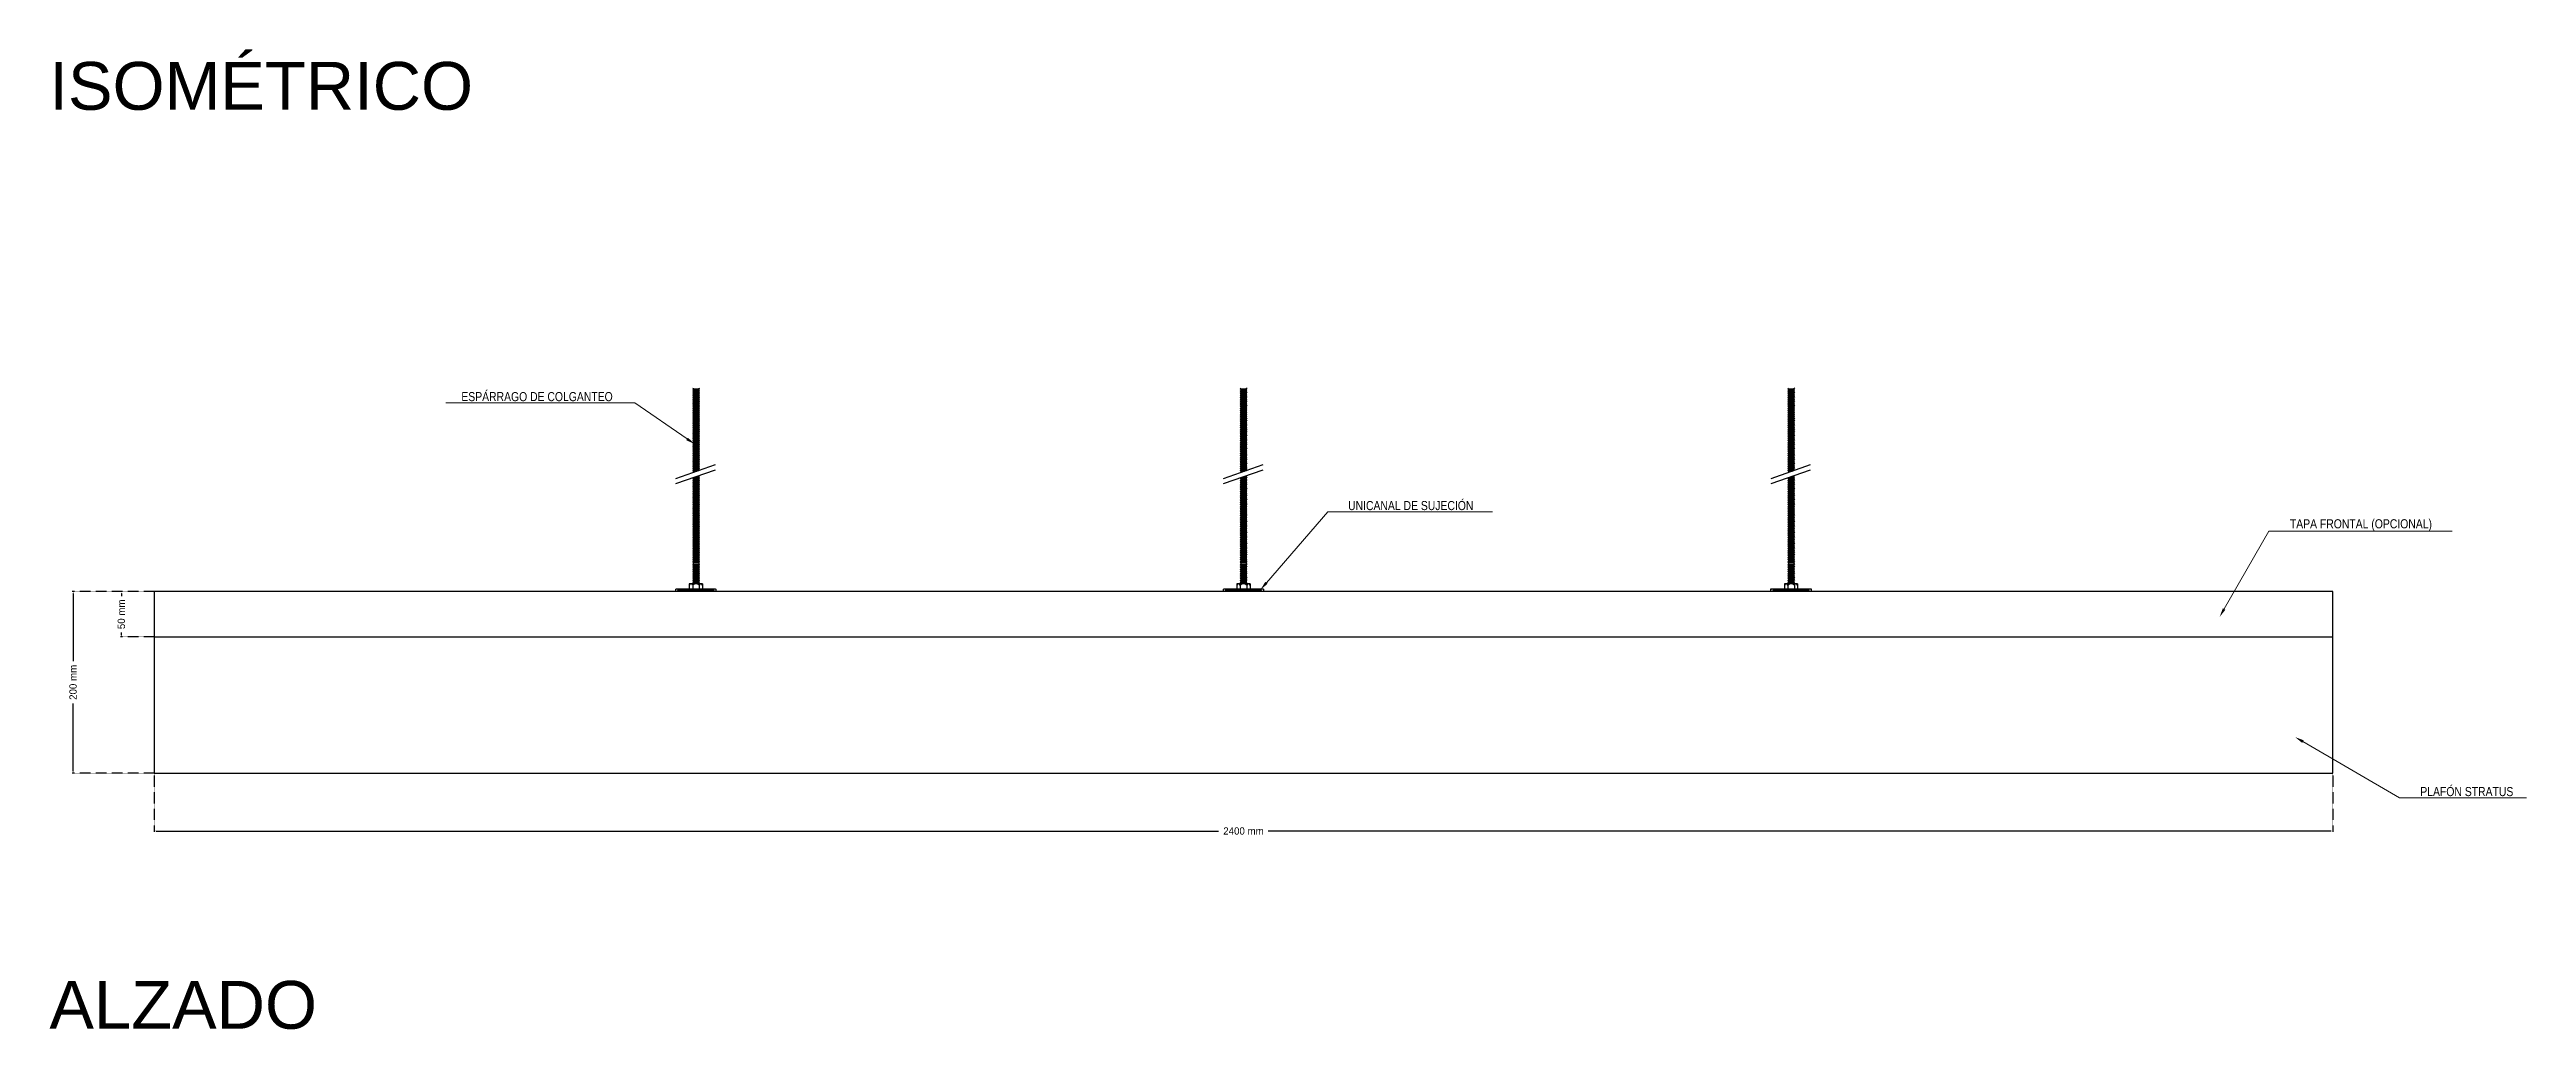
# Model space of a CAD drawing. Header units: millimetres. Extents: x 2538 to 24573, y 4449 to 23799.
# Drawn here: x 5868 to 8596, y 9411 to 10491 of the extents above; entities that cross this region are included whole.
import ezdxf
from ezdxf import colors
from ezdxf.entities.mleader import LeaderData, LeaderLine
from ezdxf.math import Vec2, Vec3

# ---------------------------------------------------------------- set-up
doc = ezdxf.new("R2010")
doc.units = ezdxf.units.MM
doc.header["$PDMODE"] = 3
doc.linetypes.add('HIDDEN', pattern=[0.375, 0.25, -0.125])
doc.layers.add('_HD_tornillo', color=30, linetype='Continuous')
doc.layers.add('HD021_Text', color=2, linetype='Continuous', lineweight=9)
doc.layers.add('Make2D$Visible$Curves', color=7, linetype='Continuous', true_color=0x000000)
doc.layers.add('MEDIDAS', color=1, linetype='Continuous', true_color=0xff0000)
doc.styles.add('Arial Narrow', font='ARIALN.TTF')
doc.styles.add('Default', font='arial.ttf')
doc.dimstyles.new('HD_DIM', dxfattribs={"dimtxt": 8, "dimasz": 2, "dimexe": 1, "dimexo": 0, "dimgap": 2, "dimtad": 0, "dimdec": 0, "dimzin": 0, "dimdsep": 46, "dimtxsty": 'Standard', "dimcen": 0, "dimclrd": 256, "dimclre": 251, "dimclrt": 7, "dimadec": 0, "dimazin": 0, "dimtp": 0.05, "dimtm": 0.05, "dimtfac": 0.6, "dimtdec": 0, "dimtofl": 0, "dimtmove": 0, "dimatfit": 3, "dimfxl": 1, "dimtolj": 2, "dimtzin": 0, "dimarcsym": 0})

msp = doc.modelspace()

# ---------------------------------------------------------------- texts
at = {"layer": 'MEDIDAS', "color": 7, "char_height": 52.76, "width": 808.013, "attachment_point": 4, "style": 'Default'}
for s, insert in [('ISOMÉTRICO', (5867.4, 10450.8)), ('ALZADO', (5867.4, 9437.7))]:
    msp.add_mtext(s, dxfattribs=dict(at, insert=insert))

# ---------------------------------------------------------------- blocks, each defined once
blk = doc.blocks.new('*D41')
at = {"layer": 'Defpoints', "color": 0, "transparency": 16777216}
for p in [(5982.9, 9893.6), (5893.5, 9693.6), (5982.9, 9693.6)]:
    blk.add_point(p, dxfattribs=at)
at = {"layer": 'MEDIDAS', "color": 251, "linetype": 'HIDDEN', "lineweight": -2, "transparency": 16777216}
for p, q in [((5982.9, 9893.6), (5892.5, 9893.6)), ((5982.9, 9693.6), (5892.5, 9693.6))]:
    blk.add_line(p, q, dxfattribs=at)
at = {"layer": 'MEDIDAS', "lineweight": -2, "transparency": 16777216}
for p, q in [((5893.5, 9891.6), (5893.5, 9816.9)), ((5893.5, 9695.6), (5893.5, 9770.2))]:
    blk.add_line(p, q, dxfattribs=at)
at = {"layer": 'MEDIDAS', "transparency": 16777216}
for points in [[(5893.2, 9891.6), (5893.9, 9891.6), (5893.5, 9893.6)], [(5893.2, 9695.6), (5893.9, 9695.6), (5893.5, 9693.6)]]:
    blk.add_solid(points, dxfattribs=at)
at = {"layer": 'MEDIDAS', "color": 7, "transparency": 16777216, "insert": (5893.5, 9793.6), "char_height": 8, "attachment_point": 5, "rotation": 90}
blk.add_mtext('\\A2;200 mm', dxfattribs=at)
blk = doc.blocks.new('*D42')
at = {"layer": 'Defpoints', "color": 0, "transparency": 16777216}
for p in [(5982.9, 9893.6), (5946.7, 9843.6), (5982.9, 9843.6)]:
    blk.add_point(p, dxfattribs=at)
at = {"layer": 'MEDIDAS', "color": 251, "linetype": 'HIDDEN', "lineweight": -2, "transparency": 16777216}
for p, q in [((5982.9, 9893.6), (5945.7, 9893.6)), ((5982.9, 9843.6), (5945.7, 9843.6))]:
    blk.add_line(p, q, dxfattribs=at)
at = {"layer": 'MEDIDAS', "lineweight": -2, "transparency": 16777216}
for p, q in [((5946.7, 9891.6), (5946.7, 9888.6)), ((5946.7, 9845.6), (5946.7, 9848.6))]:
    blk.add_line(p, q, dxfattribs=at)
at = {"layer": 'MEDIDAS', "transparency": 16777216}
for points in [[(5946.4, 9891.6), (5947, 9891.6), (5946.7, 9893.6)], [(5946.4, 9845.6), (5947, 9845.6), (5946.7, 9843.6)]]:
    blk.add_solid(points, dxfattribs=at)
at = {"layer": 'MEDIDAS', "color": 7, "transparency": 16777216, "insert": (5946.7, 9868.6), "char_height": 8, "attachment_point": 5, "rotation": 90}
blk.add_mtext('\\A2;50 mm', dxfattribs=at)
blk = doc.blocks.new('*D43')
at = {"layer": 'Defpoints', "color": 0, "transparency": 16777216}
for p in [(5982.9, 9693.6), (8382.9, 9693.6), (8382.9, 9629.7)]:
    blk.add_point(p, dxfattribs=at)
at = {"layer": 'MEDIDAS', "color": 251, "linetype": 'HIDDEN', "lineweight": -2, "transparency": 16777216}
for p, q in [((5982.9, 9693.6), (5982.9, 9628.7)), ((8382.9, 9693.6), (8382.9, 9628.7))]:
    blk.add_line(p, q, dxfattribs=at)
at = {"layer": 'MEDIDAS', "lineweight": -2, "transparency": 16777216}
for p, q in [((5984.9, 9629.7), (7155.5, 9629.7)), ((8380.9, 9629.7), (7210.2, 9629.7))]:
    blk.add_line(p, q, dxfattribs=at)
at = {"layer": 'MEDIDAS', "transparency": 16777216}
for points in [[(5984.9, 9630), (5984.9, 9629.4), (5982.9, 9629.7)], [(8380.9, 9630), (8380.9, 9629.4), (8382.9, 9629.7)]]:
    blk.add_solid(points, dxfattribs=at)
at = {"layer": 'MEDIDAS', "color": 7, "transparency": 16777216, "insert": (7182.9, 9629.7), "char_height": 8, "attachment_point": 5}
blk.add_mtext('\\A2;2400 mm', dxfattribs=at)

# ---------------------------------------------------------------- dimensions: what is measured, and where the dimension line sits
at = {"layer": 'MEDIDAS'}
for base, p2, picture, middle in [((5893.5, 9693.6), (5982.9, 9693.6), '*D41', (5893.5, 9793.6)), ((5946.7, 9843.6), (5982.9, 9843.6), '*D42', (5946.7, 9868.6))]:
    dim = msp.add_linear_dim(base=base, p1=(5982.9, 9893.6), p2=p2, angle=90, text='<> mm', dimstyle='HD_DIM', dxfattribs=at)
    dim.commit()
    dim.dimension.update_dxf_attribs({"geometry": picture, "text_midpoint": middle})
dim = msp.add_linear_dim(base=(8382.9, 9629.7), p1=(5982.9, 9693.6), p2=(8382.9, 9693.6), text='<> mm', dimstyle='HD_DIM', dxfattribs=at)
dim.commit()
dim.dimension.update_dxf_attribs({"geometry": '*D43', "text_midpoint": (7182.9, 9629.7)})

# ---------------------------------------------------------------- linework, layer by layer
at = {"layer": '_HD_tornillo'}
for p, q in [((6576.8, 10117.8), (6576.2, 10117)), ((6576.2, 10117), (6583.3, 10117.2)), ((6576.2, 10117), (6576.8, 10116.3)), ((6576.8, 10115.4), (6576.2, 10114.6)), ((6576.2, 10114.6), (6583.3, 10114.8)), ((6576.2, 10114.6), (6576.8, 10113.9)), ((6576.8, 10113.2), (6576.2, 10112.3)), ((6576.2, 10112.3), (6583.3, 10112.5)), ((6576.2, 10112.3), (6576.8, 10111.7)), ((6576.8, 10110.8), (6576.2, 10110)), ((6576.2, 10110), (6583.3, 10110.2)), ((6576.2, 10110), (6576.8, 10109.3)), ((6576.8, 10108.4), (6576.2, 10107.6)), ((6576.2, 10107.6), (6583.3, 10107.8)), ((6576.2, 10107.6), (6576.8, 10106.9)), ((6576.8, 10106), (6576.2, 10105.2)), ((6576.2, 10105.2), (6583.3, 10105.4)), ((6576.2, 10105.2), (6576.8, 10104.5)), ((6576.8, 10103.6), (6576.2, 10102.8)), ((6576.2, 10102.8), (6583.3, 10103)), ((6576.2, 10102.8), (6576.8, 10102.1)), ((6576.8, 10101.2), (6576.2, 10100.4)), ((6576.2, 10100.4), (6583.3, 10100.6)), ((6576.2, 10100.4), (6576.8, 10099.7)), ((6576.8, 10098.8), (6576.2, 10098)), ((6576.2, 10098), (6583.3, 10098.1)), ((6576.2, 10098), (6576.8, 10097.3)), ((6576.8, 10096.4), (6576.2, 10095.6)), ((6576.8, 10116.3), (6582.8, 10116.6)), ((6576.8, 10116.3), (6576.8, 10115.4)), ((6576.8, 10115.4), (6582.8, 10115.7)), ((6576.8, 10113.9), (6582.8, 10114.2)), ((6576.8, 10113.9), (6576.8, 10113.2)), ((6576.8, 10113.2), (6582.8, 10113.4)), ((6576.8, 10111.7), (6582.8, 10111.9)), ((6576.8, 10111.7), (6576.8, 10110.8)), ((6576.8, 10110.8), (6582.8, 10111)), ((6576.8, 10109.3), (6582.8, 10109.5)), ((6576.8, 10109.3), (6576.8, 10108.4)), ((6576.8, 10108.4), (6582.8, 10108.7)), ((6576.8, 10106.9), (6582.8, 10107.2)), ((6576.8, 10106.9), (6576.8, 10106)), ((6576.8, 10106), (6582.8, 10106.3)), ((6576.8, 10104.5), (6582.8, 10104.8)), ((6576.8, 10104.5), (6576.8, 10103.6)), ((6576.8, 10103.6), (6582.8, 10103.8)), ((6576.8, 10102.1), (6582.8, 10102.3)), ((6576.8, 10102.1), (6576.8, 10101.2)), ((6576.8, 10101.2), (6582.8, 10101.4)), ((6576.8, 10099.7), (6582.8, 10099.9)), ((6576.8, 10099.7), (6576.8, 10098.8)), ((6576.8, 10098.8), (6582.8, 10099)), ((6576.8, 10097.3), (6582.8, 10097.5)), ((6576.8, 10097.3), (6576.8, 10096.4)), ((6576.8, 10096.4), (6582.8, 10096.6)), ((6582.8, 10118.1), (6583.3, 10117.2)), ((6582.8, 10116.6), (6583.3, 10117.2)), ((6582.8, 10116.6), (6582.8, 10115.7)), ((6582.8, 10115.7), (6583.3, 10114.8)), ((6582.8, 10114.2), (6583.3, 10114.8)), ((6582.8, 10114.2), (6582.8, 10113.4)), ((6582.8, 10113.4), (6583.3, 10112.5)), ((6582.8, 10111.9), (6583.3, 10112.5)), ((6582.8, 10111.9), (6582.8, 10111)), ((6582.8, 10111), (6583.3, 10110.2)), ((6582.8, 10109.5), (6583.3, 10110.2)), ((6582.8, 10109.5), (6582.8, 10108.7)), ((6582.8, 10108.7), (6583.3, 10107.8)), ((6582.8, 10107.2), (6583.3, 10107.8)), ((6582.8, 10107.2), (6582.8, 10106.3)), ((6582.8, 10106.3), (6583.3, 10105.4)), ((6582.8, 10104.8), (6583.3, 10105.4)), ((6582.8, 10104.8), (6582.8, 10103.8)), ((6582.8, 10103.8), (6583.3, 10103)), ((6582.8, 10102.3), (6583.3, 10103)), ((6582.8, 10102.3), (6582.8, 10101.4)), ((6582.8, 10101.4), (6583.3, 10100.6)), ((6582.8, 10099.9), (6583.3, 10100.6)), ((6582.8, 10099.9), (6582.8, 10099)), ((6582.8, 10099), (6583.3, 10098.1)), ((6582.8, 10097.5), (6583.3, 10098.1)), ((6582.8, 10097.5), (6582.8, 10096.6)), ((6582.8, 10096.6), (6583.3, 10095.8)), ((7180, 10117.8), (7179.4, 10117)), ((7179.4, 10117), (7186.5, 10117.2)), ((7179.4, 10117), (7180, 10116.3)), ((7180, 10115.4), (7179.4, 10114.6)), ((7179.4, 10114.6), (7186.5, 10114.8)), ((7179.4, 10114.6), (7180, 10113.9)), ((7180, 10113.2), (7179.4, 10112.3)), ((7179.4, 10112.3), (7186.5, 10112.5)), ((7179.4, 10112.3), (7180, 10111.7)), ((7180, 10110.8), (7179.4, 10110)), ((7179.4, 10110), (7186.5, 10110.2)), ((7179.4, 10110), (7180, 10109.3)), ((7180, 10108.4), (7179.4, 10107.6)), ((7179.4, 10107.6), (7186.5, 10107.8)), ((7179.4, 10107.6), (7180, 10106.9)), ((7180, 10106), (7179.4, 10105.2)), ((7179.4, 10105.2), (7186.5, 10105.4)), ((7179.4, 10105.2), (7180, 10104.5)), ((7180, 10103.6), (7179.4, 10102.8)), ((7179.4, 10102.8), (7186.5, 10103)), ((7179.4, 10102.8), (7180, 10102.1)), ((7180, 10101.2), (7179.4, 10100.4)), ((7179.4, 10100.4), (7186.5, 10100.6)), ((7179.4, 10100.4), (7180, 10099.7)), ((7180, 10098.8), (7179.4, 10098)), ((7179.4, 10098), (7186.5, 10098.1)), ((7179.4, 10098), (7180, 10097.3)), ((7180, 10096.4), (7179.4, 10095.6)), ((7180, 10116.3), (7186, 10116.6)), ((7180, 10116.3), (7180, 10115.4)), ((7180, 10115.4), (7186, 10115.7)), ((7180, 10113.9), (7186, 10114.2)), ((7180, 10113.9), (7180, 10113.2)), ((7180, 10113.2), (7186, 10113.4)), ((7180, 10111.7), (7186, 10111.9)), ((7180, 10111.7), (7180, 10110.8)), ((7180, 10110.8), (7186, 10111)), ((7180, 10109.3), (7186, 10109.5)), ((7180, 10109.3), (7180, 10108.4)), ((7180, 10108.4), (7186, 10108.7)), ((7180, 10106.9), (7186, 10107.2)), ((7180, 10106.9), (7180, 10106)), ((7180, 10106), (7186, 10106.3)), ((7180, 10104.5), (7186, 10104.8)), ((7180, 10104.5), (7180, 10103.6)), ((7180, 10103.6), (7186, 10103.8)), ((7180, 10102.1), (7186, 10102.3)), ((7180, 10102.1), (7180, 10101.2)), ((7180, 10101.2), (7186, 10101.4)), ((7180, 10099.7), (7186, 10099.9)), ((7180, 10099.7), (7180, 10098.8)), ((7180, 10098.8), (7186, 10099)), ((7180, 10097.3), (7186, 10097.5)), ((7180, 10097.3), (7180, 10096.4)), ((7180, 10096.4), (7186, 10096.6)), ((7186, 10118.1), (7186.5, 10117.2)), ((7186, 10116.6), (7186.5, 10117.2)), ((7186, 10116.6), (7186, 10115.7)), ((7186, 10115.7), (7186.5, 10114.8)), ((7186, 10114.2), (7186.5, 10114.8)), ((7186, 10114.2), (7186, 10113.4)), ((7186, 10113.4), (7186.5, 10112.5)), ((7186, 10111.9), (7186.5, 10112.5)), ((7186, 10111.9), (7186, 10111)), ((7186, 10111), (7186.5, 10110.2)), ((7186, 10109.5), (7186.5, 10110.2)), ((7186, 10109.5), (7186, 10108.7)), ((7186, 10108.7), (7186.5, 10107.8)), ((7186, 10107.2), (7186.5, 10107.8)), ((7186, 10107.2), (7186, 10106.3)), ((7186, 10106.3), (7186.5, 10105.4)), ((7186, 10104.8), (7186.5, 10105.4)), ((7186, 10104.8), (7186, 10103.8)), ((7186, 10103.8), (7186.5, 10103)), ((7186, 10102.3), (7186.5, 10103)), ((7186, 10102.3), (7186, 10101.4)), ((7186, 10101.4), (7186.5, 10100.6)), ((7186, 10099.9), (7186.5, 10100.6)), ((7186, 10099.9), (7186, 10099)), ((7186, 10099), (7186.5, 10098.1)), ((7186, 10097.5), (7186.5, 10098.1)), ((7186, 10097.5), (7186, 10096.6)), ((7186, 10096.6), (7186.5, 10095.8)), ((7783.3, 10117.8), (7782.7, 10117)), ((7782.7, 10117), (7789.8, 10117.2)), ((7782.7, 10117), (7783.3, 10116.3)), ((7783.3, 10115.4), (7782.7, 10114.6)), ((7782.7, 10114.6), (7789.8, 10114.8)), ((7782.7, 10114.6), (7783.3, 10113.9)), ((7783.3, 10113.2), (7782.7, 10112.3)), ((7782.7, 10112.3), (7789.8, 10112.5)), ((7782.7, 10112.3), (7783.3, 10111.7)), ((7783.3, 10110.8), (7782.7, 10110)), ((7782.7, 10110), (7789.8, 10110.2)), ((7782.7, 10110), (7783.3, 10109.3)), ((7783.3, 10108.4), (7782.7, 10107.6)), ((7782.7, 10107.6), (7789.8, 10107.8)), ((7782.7, 10107.6), (7783.3, 10106.9)), ((7783.3, 10106), (7782.7, 10105.2)), ((7782.7, 10105.2), (7789.8, 10105.4)), ((7782.7, 10105.2), (7783.3, 10104.5)), ((7783.3, 10103.6), (7782.7, 10102.8)), ((7782.7, 10102.8), (7789.8, 10103)), ((7782.7, 10102.8), (7783.3, 10102.1)), ((7783.3, 10101.2), (7782.7, 10100.4)), ((7782.7, 10100.4), (7789.8, 10100.6)), ((7782.7, 10100.4), (7783.3, 10099.7)), ((7783.3, 10098.8), (7782.7, 10098)), ((7782.7, 10098), (7789.8, 10098.1)), ((7782.7, 10098), (7783.3, 10097.3)), ((7783.3, 10096.4), (7782.7, 10095.6)), ((7783.3, 10116.3), (7789.3, 10116.6)), ((7783.3, 10116.3), (7783.3, 10115.4)), ((7783.3, 10115.4), (7789.3, 10115.7)), ((7783.3, 10113.9), (7789.3, 10114.2)), ((7783.3, 10113.9), (7783.3, 10113.2)), ((7783.3, 10113.2), (7789.3, 10113.4)), ((7783.3, 10111.7), (7789.3, 10111.9)), ((7783.3, 10111.7), (7783.3, 10110.8)), ((7783.3, 10110.8), (7789.3, 10111)), ((7783.3, 10109.3), (7789.3, 10109.5)), ((7783.3, 10109.3), (7783.3, 10108.4)), ((7783.3, 10108.4), (7789.3, 10108.7)), ((7783.3, 10106.9), (7789.3, 10107.2)), ((7783.3, 10106.9), (7783.3, 10106)), ((7783.3, 10106), (7789.3, 10106.3)), ((7783.3, 10104.5), (7789.3, 10104.8)), ((7783.3, 10104.5), (7783.3, 10103.6)), ((7783.3, 10103.6), (7789.3, 10103.8)), ((7783.3, 10102.1), (7789.3, 10102.3)), ((7783.3, 10102.1), (7783.3, 10101.2)), ((7783.3, 10101.2), (7789.3, 10101.4)), ((7783.3, 10099.7), (7789.3, 10099.9)), ((7783.3, 10099.7), (7783.3, 10098.8)), ((7783.3, 10098.8), (7789.3, 10099)), ((7783.3, 10097.3), (7789.3, 10097.5)), ((7783.3, 10097.3), (7783.3, 10096.4)), ((7783.3, 10096.4), (7789.3, 10096.6)), ((7789.3, 10118.1), (7789.8, 10117.2)), ((7789.3, 10116.6), (7789.8, 10117.2)), ((7789.3, 10116.6), (7789.3, 10115.7)), ((7789.3, 10115.7), (7789.8, 10114.8)), ((7789.3, 10114.2), (7789.8, 10114.8)), ((7789.3, 10114.2), (7789.3, 10113.4)), ((7789.3, 10113.4), (7789.8, 10112.5)), ((7789.3, 10111.9), (7789.8, 10112.5)), ((7789.3, 10111.9), (7789.3, 10111)), ((7789.3, 10111), (7789.8, 10110.2)), ((7789.3, 10109.5), (7789.8, 10110.2)), ((7789.3, 10109.5), (7789.3, 10108.7)), ((7789.3, 10108.7), (7789.8, 10107.8)), ((7789.3, 10107.2), (7789.8, 10107.8)), ((7789.3, 10107.2), (7789.3, 10106.3)), ((7789.3, 10106.3), (7789.8, 10105.4)), ((7789.3, 10104.8), (7789.8, 10105.4)), ((7789.3, 10104.8), (7789.3, 10103.8)), ((7789.3, 10103.8), (7789.8, 10103)), ((7789.3, 10102.3), (7789.8, 10103)), ((7789.3, 10102.3), (7789.3, 10101.4)), ((7789.3, 10101.4), (7789.8, 10100.6)), ((7789.3, 10099.9), (7789.8, 10100.6)), ((7789.3, 10099.9), (7789.3, 10099)), ((7789.3, 10099), (7789.8, 10098.1)), ((7789.3, 10097.5), (7789.8, 10098.1)), ((7789.3, 10097.5), (7789.3, 10096.6)), ((7789.3, 10096.6), (7789.8, 10095.8)), ((6576.2, 10095.6), (6583.3, 10095.8)), ((6576.2, 10095.6), (6576.8, 10094.9)), ((6576.8, 10094.1), (6576.2, 10093.3)), ((6576.2, 10093.3), (6583.3, 10093.5)), ((6576.2, 10093.3), (6576.8, 10092.6)), ((6576.8, 10091.8), (6576.2, 10090.9)), ((6576.2, 10090.9), (6583.3, 10091.1)), ((6576.2, 10090.9), (6576.8, 10090.3)), ((6576.8, 10089.4), (6576.2, 10088.6)), ((6576.2, 10088.6), (6583.3, 10088.8)), ((6576.2, 10088.6), (6576.8, 10087.9)), ((6576.8, 10087.1), (6576.2, 10086.3)), ((6576.2, 10086.3), (6583.3, 10086.5)), ((6576.2, 10086.3), (6576.8, 10085.6)), ((6576.8, 10084.6), (6576.2, 10083.8)), ((6576.2, 10083.8), (6583.3, 10083.9)), ((6576.2, 10083.8), (6576.8, 10083.1)), ((6576.8, 10082.3), (6576.2, 10081.5)), ((6576.2, 10081.5), (6583.3, 10081.7)), ((6576.2, 10081.5), (6576.8, 10080.8)), ((6576.8, 10080), (6576.2, 10079.1)), ((6576.2, 10079.1), (6583.3, 10079.3)), ((6576.2, 10079.1), (6576.8, 10078.5)), ((6576.8, 10077.6), (6576.2, 10076.8)), ((6576.2, 10076.8), (6583.3, 10076.9)), ((6576.2, 10076.8), (6576.8, 10076.1)), ((6576.8, 10075.2), (6576.2, 10074.4)), ((6576.2, 10074.4), (6583.3, 10074.5)), ((6576.2, 10074.4), (6576.8, 10073.7)), ((6576.8, 10072.8), (6576.2, 10072)), ((6576.2, 10072), (6583.3, 10072.1)), ((6576.2, 10072), (6576.8, 10071.3)), ((6576.8, 10070.5), (6576.2, 10069.7)), ((6576.2, 10069.7), (6583.3, 10069.9)), ((6576.2, 10069.7), (6576.8, 10069)), ((6576.8, 10094.9), (6582.8, 10095.1)), ((6576.8, 10094.9), (6576.8, 10094.1)), ((6576.8, 10094.1), (6582.8, 10094.4)), ((6576.8, 10092.6), (6582.8, 10092.9)), ((6576.8, 10092.6), (6576.8, 10091.8)), ((6576.8, 10091.8), (6582.8, 10092)), ((6576.8, 10090.3), (6582.8, 10090.5)), ((6576.8, 10090.3), (6576.8, 10089.4)), ((6576.8, 10089.4), (6582.8, 10089.6)), ((6576.8, 10087.9), (6582.8, 10088.1)), ((6576.8, 10087.9), (6576.8, 10087.1)), ((6576.8, 10087.1), (6582.8, 10087.4)), ((6576.8, 10085.6), (6582.8, 10085.9)), ((6576.8, 10085.6), (6576.8, 10084.6)), ((6576.8, 10084.6), (6582.8, 10084.8)), ((6576.8, 10083.1), (6582.8, 10083.3)), ((6576.8, 10083.1), (6576.8, 10082.3)), ((6576.8, 10082.3), (6582.8, 10082.5)), ((6576.8, 10080.8), (6582.8, 10081)), ((6576.8, 10080.8), (6576.8, 10080)), ((6576.8, 10080), (6582.8, 10080.2)), ((6576.8, 10078.5), (6582.8, 10078.7)), ((6576.8, 10078.5), (6576.8, 10077.6)), ((6576.8, 10077.6), (6582.8, 10077.8)), ((6576.8, 10076.1), (6582.8, 10076.3)), ((6576.8, 10076.1), (6576.8, 10075.2)), ((6576.8, 10075.2), (6582.8, 10075.4)), ((6576.8, 10073.7), (6582.8, 10073.9)), ((6576.8, 10073.7), (6576.8, 10072.8)), ((6576.8, 10072.8), (6582.8, 10073)), ((6576.8, 10071.3), (6582.8, 10071.5)), ((6576.8, 10071.3), (6576.8, 10070.5)), ((6576.8, 10070.5), (6582.8, 10070.7)), ((6576.8, 10069), (6582.8, 10069.2)), ((6576.8, 10069), (6576.8, 10068.2)), ((6582.8, 10095.1), (6583.3, 10095.8)), ((6582.8, 10095.1), (6582.8, 10094.4)), ((6582.8, 10094.4), (6583.3, 10093.5)), ((6582.8, 10092.9), (6583.3, 10093.5)), ((6582.8, 10092.9), (6582.8, 10092)), ((6582.8, 10092), (6583.3, 10091.1)), ((6582.8, 10090.5), (6583.3, 10091.1)), ((6582.8, 10090.5), (6582.8, 10089.6)), ((6582.8, 10089.6), (6583.3, 10088.8)), ((6582.8, 10088.1), (6583.3, 10088.8)), ((6582.8, 10088.1), (6582.8, 10087.4)), ((6582.8, 10087.4), (6583.3, 10086.5)), ((6582.8, 10085.9), (6583.3, 10086.5)), ((6582.8, 10085.9), (6582.8, 10084.8)), ((6582.8, 10084.8), (6583.3, 10083.9)), ((6582.8, 10083.3), (6583.3, 10083.9)), ((6582.8, 10083.3), (6582.8, 10082.5)), ((6582.8, 10082.5), (6583.3, 10081.7)), ((6582.8, 10081), (6583.3, 10081.7)), ((6582.8, 10081), (6582.8, 10080.2)), ((6582.8, 10080.2), (6583.3, 10079.3)), ((6582.8, 10078.7), (6583.3, 10079.3)), ((6582.8, 10078.7), (6582.8, 10077.8)), ((6582.8, 10077.8), (6583.3, 10076.9)), ((6582.8, 10076.3), (6583.3, 10076.9)), ((6582.8, 10076.3), (6582.8, 10075.4)), ((6582.8, 10075.4), (6583.3, 10074.5)), ((6582.8, 10073.9), (6583.3, 10074.5)), ((6582.8, 10073.9), (6582.8, 10073)), ((6582.8, 10073), (6583.3, 10072.1)), ((6582.8, 10071.5), (6583.3, 10072.1)), ((6582.8, 10071.5), (6582.8, 10070.7)), ((6582.8, 10070.7), (6583.3, 10069.9)), ((6582.8, 10069.2), (6583.3, 10069.9)), ((6582.8, 10069.2), (6582.8, 10068.4)), ((7179.4, 10095.6), (7186.5, 10095.8)), ((7179.4, 10095.6), (7180, 10094.9)), ((7180, 10094.1), (7179.4, 10093.3)), ((7179.4, 10093.3), (7186.5, 10093.5)), ((7179.4, 10093.3), (7180, 10092.6)), ((7180, 10091.8), (7179.4, 10090.9)), ((7179.4, 10090.9), (7186.5, 10091.1)), ((7179.4, 10090.9), (7180, 10090.3)), ((7180, 10089.4), (7179.4, 10088.6)), ((7179.4, 10088.6), (7186.5, 10088.8)), ((7179.4, 10088.6), (7180, 10087.9)), ((7180, 10087.1), (7179.4, 10086.3)), ((7179.4, 10086.3), (7186.5, 10086.5)), ((7179.4, 10086.3), (7180, 10085.6)), ((7180, 10084.6), (7179.4, 10083.8)), ((7179.4, 10083.8), (7186.5, 10083.9)), ((7179.4, 10083.8), (7180, 10083.1)), ((7180, 10082.3), (7179.4, 10081.5)), ((7179.4, 10081.5), (7186.5, 10081.7)), ((7179.4, 10081.5), (7180, 10080.8)), ((7180, 10080), (7179.4, 10079.1)), ((7179.4, 10079.1), (7186.5, 10079.3)), ((7179.4, 10079.1), (7180, 10078.5)), ((7180, 10077.6), (7179.4, 10076.8)), ((7179.4, 10076.8), (7186.5, 10076.9)), ((7179.4, 10076.8), (7180, 10076.1)), ((7180, 10075.2), (7179.4, 10074.4)), ((7179.4, 10074.4), (7186.5, 10074.5)), ((7179.4, 10074.4), (7180, 10073.7)), ((7180, 10072.8), (7179.4, 10072)), ((7179.4, 10072), (7186.5, 10072.1)), ((7179.4, 10072), (7180, 10071.3)), ((7180, 10070.5), (7179.4, 10069.7)), ((7179.4, 10069.7), (7186.5, 10069.9)), ((7179.4, 10069.7), (7180, 10069)), ((7180, 10094.9), (7186, 10095.1)), ((7180, 10094.9), (7180, 10094.1)), ((7180, 10094.1), (7186, 10094.4)), ((7180, 10092.6), (7186, 10092.9)), ((7180, 10092.6), (7180, 10091.8)), ((7180, 10091.8), (7186, 10092)), ((7180, 10090.3), (7186, 10090.5)), ((7180, 10090.3), (7180, 10089.4)), ((7180, 10089.4), (7186, 10089.6)), ((7180, 10087.9), (7186, 10088.1)), ((7180, 10087.9), (7180, 10087.1)), ((7180, 10087.1), (7186, 10087.4)), ((7180, 10085.6), (7186, 10085.9)), ((7180, 10085.6), (7180, 10084.6)), ((7180, 10084.6), (7186, 10084.8)), ((7180, 10083.1), (7186, 10083.3)), ((7180, 10083.1), (7180, 10082.3)), ((7180, 10082.3), (7186, 10082.5)), ((7180, 10080.8), (7186, 10081)), ((7180, 10080.8), (7180, 10080)), ((7180, 10080), (7186, 10080.2)), ((7180, 10078.5), (7186, 10078.7)), ((7180, 10078.5), (7180, 10077.6)), ((7180, 10077.6), (7186, 10077.8)), ((7180, 10076.1), (7186, 10076.3)), ((7180, 10076.1), (7180, 10075.2)), ((7180, 10075.2), (7186, 10075.4)), ((7180, 10073.7), (7186, 10073.9)), ((7180, 10073.7), (7180, 10072.8)), ((7180, 10072.8), (7186, 10073)), ((7180, 10071.3), (7186, 10071.5)), ((7180, 10071.3), (7180, 10070.5)), ((7180, 10070.5), (7186, 10070.7)), ((7180, 10069), (7186, 10069.2)), ((7180, 10069), (7180, 10068.2)), ((7186, 10095.1), (7186.5, 10095.8)), ((7186, 10095.1), (7186, 10094.4)), ((7186, 10094.4), (7186.5, 10093.5)), ((7186, 10092.9), (7186.5, 10093.5)), ((7186, 10092.9), (7186, 10092)), ((7186, 10092), (7186.5, 10091.1)), ((7186, 10090.5), (7186.5, 10091.1)), ((7186, 10090.5), (7186, 10089.6)), ((7186, 10089.6), (7186.5, 10088.8)), ((7186, 10088.1), (7186.5, 10088.8)), ((7186, 10088.1), (7186, 10087.4)), ((7186, 10087.4), (7186.5, 10086.5)), ((7186, 10085.9), (7186.5, 10086.5)), ((7186, 10085.9), (7186, 10084.8)), ((7186, 10084.8), (7186.5, 10083.9)), ((7186, 10083.3), (7186.5, 10083.9)), ((7186, 10083.3), (7186, 10082.5)), ((7186, 10082.5), (7186.5, 10081.7)), ((7186, 10081), (7186.5, 10081.7)), ((7186, 10081), (7186, 10080.2)), ((7186, 10080.2), (7186.5, 10079.3)), ((7186, 10078.7), (7186.5, 10079.3)), ((7186, 10078.7), (7186, 10077.8)), ((7186, 10077.8), (7186.5, 10076.9)), ((7186, 10076.3), (7186.5, 10076.9)), ((7186, 10076.3), (7186, 10075.4)), ((7186, 10075.4), (7186.5, 10074.5)), ((7186, 10073.9), (7186.5, 10074.5)), ((7186, 10073.9), (7186, 10073)), ((7186, 10073), (7186.5, 10072.1)), ((7186, 10071.5), (7186.5, 10072.1)), ((7186, 10071.5), (7186, 10070.7)), ((7186, 10070.7), (7186.5, 10069.9)), ((7186, 10069.2), (7186.5, 10069.9)), ((7186, 10069.2), (7186, 10068.4)), ((7782.7, 10095.6), (7789.8, 10095.8)), ((7782.7, 10095.6), (7783.3, 10094.9)), ((7783.3, 10094.1), (7782.7, 10093.3)), ((7782.7, 10093.3), (7789.8, 10093.5)), ((7782.7, 10093.3), (7783.3, 10092.6)), ((7783.3, 10091.8), (7782.7, 10090.9)), ((7782.7, 10090.9), (7789.8, 10091.1)), ((7782.7, 10090.9), (7783.3, 10090.3)), ((7783.3, 10089.4), (7782.7, 10088.6)), ((7782.7, 10088.6), (7789.8, 10088.8)), ((7782.7, 10088.6), (7783.3, 10087.9)), ((7783.3, 10087.1), (7782.7, 10086.3)), ((7782.7, 10086.3), (7789.8, 10086.5)), ((7782.7, 10086.3), (7783.3, 10085.6)), ((7783.3, 10084.6), (7782.7, 10083.8)), ((7782.7, 10083.8), (7789.8, 10083.9)), ((7782.7, 10083.8), (7783.3, 10083.1)), ((7783.3, 10082.3), (7782.7, 10081.5)), ((7782.7, 10081.5), (7789.8, 10081.7)), ((7782.7, 10081.5), (7783.3, 10080.8)), ((7783.3, 10080), (7782.7, 10079.1)), ((7782.7, 10079.1), (7789.8, 10079.3)), ((7782.7, 10079.1), (7783.3, 10078.5)), ((7783.3, 10077.6), (7782.7, 10076.8)), ((7782.7, 10076.8), (7789.8, 10076.9)), ((7782.7, 10076.8), (7783.3, 10076.1)), ((7783.3, 10075.2), (7782.7, 10074.4)), ((7782.7, 10074.4), (7789.8, 10074.5)), ((7782.7, 10074.4), (7783.3, 10073.7)), ((7783.3, 10072.8), (7782.7, 10072)), ((7782.7, 10072), (7789.8, 10072.1)), ((7782.7, 10072), (7783.3, 10071.3)), ((7783.3, 10070.5), (7782.7, 10069.7)), ((7782.7, 10069.7), (7789.8, 10069.9)), ((7782.7, 10069.7), (7783.3, 10069)), ((7783.3, 10094.9), (7789.3, 10095.1)), ((7783.3, 10094.9), (7783.3, 10094.1)), ((7783.3, 10094.1), (7789.3, 10094.4)), ((7783.3, 10092.6), (7789.3, 10092.9)), ((7783.3, 10092.6), (7783.3, 10091.8)), ((7783.3, 10091.8), (7789.3, 10092)), ((7783.3, 10090.3), (7789.3, 10090.5)), ((7783.3, 10090.3), (7783.3, 10089.4)), ((7783.3, 10089.4), (7789.3, 10089.6)), ((7783.3, 10087.9), (7789.3, 10088.1)), ((7783.3, 10087.9), (7783.3, 10087.1)), ((7783.3, 10087.1), (7789.3, 10087.4)), ((7783.3, 10085.6), (7789.3, 10085.9)), ((7783.3, 10085.6), (7783.3, 10084.6)), ((7783.3, 10084.6), (7789.3, 10084.8)), ((7783.3, 10083.1), (7789.3, 10083.3)), ((7783.3, 10083.1), (7783.3, 10082.3)), ((7783.3, 10082.3), (7789.3, 10082.5)), ((7783.3, 10080.8), (7789.3, 10081)), ((7783.3, 10080.8), (7783.3, 10080)), ((7783.3, 10080), (7789.3, 10080.2)), ((7783.3, 10078.5), (7789.3, 10078.7)), ((7783.3, 10078.5), (7783.3, 10077.6)), ((7783.3, 10077.6), (7789.3, 10077.8)), ((7783.3, 10076.1), (7789.3, 10076.3)), ((7783.3, 10076.1), (7783.3, 10075.2)), ((7783.3, 10075.2), (7789.3, 10075.4)), ((7783.3, 10073.7), (7789.3, 10073.9)), ((7783.3, 10073.7), (7783.3, 10072.8)), ((7783.3, 10072.8), (7789.3, 10073)), ((7783.3, 10071.3), (7789.3, 10071.5)), ((7783.3, 10071.3), (7783.3, 10070.5)), ((7783.3, 10070.5), (7789.3, 10070.7)), ((7783.3, 10069), (7789.3, 10069.2)), ((7783.3, 10069), (7783.3, 10068.2)), ((7789.3, 10095.1), (7789.8, 10095.8)), ((7789.3, 10095.1), (7789.3, 10094.4)), ((7789.3, 10094.4), (7789.8, 10093.5)), ((7789.3, 10092.9), (7789.8, 10093.5)), ((7789.3, 10092.9), (7789.3, 10092)), ((7789.3, 10092), (7789.8, 10091.1)), ((7789.3, 10090.5), (7789.8, 10091.1)), ((7789.3, 10090.5), (7789.3, 10089.6)), ((7789.3, 10089.6), (7789.8, 10088.8)), ((7789.3, 10088.1), (7789.8, 10088.8)), ((7789.3, 10088.1), (7789.3, 10087.4)), ((7789.3, 10087.4), (7789.8, 10086.5)), ((7789.3, 10085.9), (7789.8, 10086.5)), ((7789.3, 10085.9), (7789.3, 10084.8)), ((7789.3, 10084.8), (7789.8, 10083.9)), ((7789.3, 10083.3), (7789.8, 10083.9)), ((7789.3, 10083.3), (7789.3, 10082.5)), ((7789.3, 10082.5), (7789.8, 10081.7)), ((7789.3, 10081), (7789.8, 10081.7)), ((7789.3, 10081), (7789.3, 10080.2)), ((7789.3, 10080.2), (7789.8, 10079.3)), ((7789.3, 10078.7), (7789.8, 10079.3)), ((7789.3, 10078.7), (7789.3, 10077.8)), ((7789.3, 10077.8), (7789.8, 10076.9)), ((7789.3, 10076.3), (7789.8, 10076.9)), ((7789.3, 10076.3), (7789.3, 10075.4)), ((7789.3, 10075.4), (7789.8, 10074.5)), ((7789.3, 10073.9), (7789.8, 10074.5)), ((7789.3, 10073.9), (7789.3, 10073)), ((7789.3, 10073), (7789.8, 10072.1)), ((7789.3, 10071.5), (7789.8, 10072.1)), ((7789.3, 10071.5), (7789.3, 10070.7)), ((7789.3, 10070.7), (7789.8, 10069.9)), ((7789.3, 10069.2), (7789.8, 10069.9)), ((7789.3, 10069.2), (7789.3, 10068.4)), ((6576.8, 10068.2), (6576.2, 10067.3)), ((6576.2, 10067.3), (6583.3, 10067.5)), ((6576.2, 10067.3), (6576.8, 10066.7)), ((6576.8, 10065.8), (6576.2, 10065)), ((6576.2, 10065), (6583.3, 10065.1)), ((6576.2, 10065), (6576.8, 10064.3)), ((6576.8, 10063.4), (6576.2, 10062.6)), ((6576.2, 10062.6), (6583.3, 10062.7)), ((6576.2, 10062.6), (6576.8, 10061.9)), ((6576.8, 10061), (6576.2, 10060.1)), ((6576.2, 10060.1), (6583.3, 10060.3)), ((6576.2, 10060.1), (6576.8, 10059.5)), ((6576.8, 10058.5), (6576.2, 10057.7)), ((6576.2, 10057.7), (6583.3, 10057.9)), ((6576.2, 10057.7), (6576.8, 10057)), ((6576.8, 10056.1), (6576.2, 10055.3)), ((6576.2, 10055.3), (6583.3, 10055.5)), ((6576.2, 10055.3), (6576.8, 10054.6)), ((6576.8, 10053.8), (6576.2, 10052.9)), ((6576.2, 10052.9), (6583.3, 10053.1)), ((6576.2, 10052.9), (6576.8, 10052.3)), ((6576.8, 10051.5), (6576.2, 10050.7)), ((6576.2, 10050.7), (6583.3, 10050.8)), ((6576.2, 10050.7), (6576.8, 10050)), ((6576.8, 10049.1), (6576.2, 10048.3)), ((6576.2, 10048.3), (6583.3, 10048.5)), ((6576.2, 10048.3), (6576.8, 10047.6)), ((6576.8, 10046.7), (6576.2, 10045.9)), ((6576.2, 10045.9), (6583.3, 10046.1)), ((6576.2, 10045.9), (6576.8, 10045.2)), ((6576.8, 10044.5), (6576.2, 10043.7)), ((6576.2, 10043.7), (6583.3, 10043.8)), ((6576.2, 10043.7), (6576.8, 10043)), ((6576.8, 10041.9), (6576.2, 10041.1)), ((6576.8, 10068.2), (6582.8, 10068.4)), ((6576.8, 10066.7), (6582.8, 10066.9)), ((6576.8, 10066.7), (6576.8, 10065.8)), ((6576.8, 10065.8), (6582.8, 10066)), ((6576.8, 10064.3), (6582.8, 10064.5)), ((6576.8, 10064.3), (6576.8, 10063.4)), ((6576.8, 10063.4), (6582.8, 10063.6)), ((6576.8, 10061.9), (6582.8, 10062.1)), ((6576.8, 10061.9), (6576.8, 10061)), ((6576.8, 10061), (6582.8, 10061.2)), ((6576.8, 10059.5), (6582.8, 10059.7)), ((6576.8, 10059.5), (6576.8, 10058.5)), ((6576.8, 10058.5), (6582.8, 10058.8)), ((6576.8, 10057), (6582.8, 10057.3)), ((6576.8, 10057), (6576.8, 10056.1)), ((6576.8, 10056.1), (6582.8, 10056.4)), ((6576.8, 10054.6), (6582.8, 10054.9)), ((6576.8, 10054.6), (6576.8, 10053.8)), ((6576.8, 10053.8), (6582.8, 10054)), ((6576.8, 10052.3), (6582.8, 10052.5)), ((6576.8, 10052.3), (6576.8, 10051.5)), ((6576.8, 10051.5), (6582.8, 10051.7)), ((6576.8, 10050), (6582.8, 10050.2)), ((6576.8, 10050), (6576.8, 10049.1)), ((6576.8, 10049.1), (6582.8, 10049.3)), ((6576.8, 10047.6), (6582.8, 10047.8)), ((6576.8, 10047.6), (6576.8, 10046.7)), ((6576.8, 10046.7), (6582.8, 10047)), ((6576.8, 10045.2), (6582.8, 10045.5)), ((6576.8, 10045.2), (6576.8, 10044.5)), ((6576.8, 10044.5), (6582.8, 10044.7)), ((6576.8, 10043), (6582.8, 10043.2)), ((6576.8, 10043), (6576.8, 10041.9)), ((6576.8, 10041.9), (6582.8, 10042.2)), ((6582.8, 10068.4), (6583.3, 10067.5)), ((6582.8, 10066.9), (6583.3, 10067.5)), ((6582.8, 10066.9), (6582.8, 10066)), ((6582.8, 10066), (6583.3, 10065.1)), ((6582.8, 10064.5), (6583.3, 10065.1)), ((6582.8, 10064.5), (6582.8, 10063.6)), ((6582.8, 10063.6), (6583.3, 10062.7)), ((6582.8, 10062.1), (6583.3, 10062.7)), ((6582.8, 10062.1), (6582.8, 10061.2)), ((6582.8, 10061.2), (6583.3, 10060.3)), ((6582.8, 10059.7), (6583.3, 10060.3)), ((6582.8, 10059.7), (6582.8, 10058.8)), ((6582.8, 10058.8), (6583.3, 10057.9)), ((6582.8, 10057.3), (6583.3, 10057.9)), ((6582.8, 10057.3), (6582.8, 10056.4)), ((6582.8, 10056.4), (6583.3, 10055.5)), ((6582.8, 10054.9), (6583.3, 10055.5)), ((6582.8, 10054.9), (6582.8, 10054)), ((6582.8, 10054), (6583.3, 10053.1)), ((6582.8, 10052.5), (6583.3, 10053.1)), ((6582.8, 10052.5), (6582.8, 10051.7)), ((6582.8, 10051.7), (6583.3, 10050.8)), ((6582.8, 10050.2), (6583.3, 10050.8)), ((6582.8, 10050.2), (6582.8, 10049.3)), ((6582.8, 10049.3), (6583.3, 10048.5)), ((6582.8, 10047.8), (6583.3, 10048.5)), ((6582.8, 10047.8), (6582.8, 10047)), ((6582.8, 10047), (6583.3, 10046.1)), ((6582.8, 10045.5), (6583.3, 10046.1)), ((6582.8, 10045.5), (6582.8, 10044.7)), ((6582.8, 10044.7), (6583.3, 10043.8)), ((6582.8, 10043.2), (6583.3, 10043.8)), ((6582.8, 10043.2), (6582.8, 10042.2)), ((6582.8, 10042.2), (6583.3, 10041.3)), ((7180, 10068.2), (7179.4, 10067.3)), ((7179.4, 10067.3), (7186.5, 10067.5)), ((7179.4, 10067.3), (7180, 10066.7)), ((7180, 10065.8), (7179.4, 10065)), ((7179.4, 10065), (7186.5, 10065.1)), ((7179.4, 10065), (7180, 10064.3)), ((7180, 10063.4), (7179.4, 10062.6)), ((7179.4, 10062.6), (7186.5, 10062.7)), ((7179.4, 10062.6), (7180, 10061.9)), ((7180, 10061), (7179.4, 10060.1)), ((7179.4, 10060.1), (7186.5, 10060.3)), ((7179.4, 10060.1), (7180, 10059.5)), ((7180, 10058.5), (7179.4, 10057.7)), ((7179.4, 10057.7), (7186.5, 10057.9)), ((7179.4, 10057.7), (7180, 10057)), ((7180, 10056.1), (7179.4, 10055.3)), ((7179.4, 10055.3), (7186.5, 10055.5)), ((7179.4, 10055.3), (7180, 10054.6)), ((7180, 10053.8), (7179.4, 10052.9)), ((7179.4, 10052.9), (7186.5, 10053.1)), ((7179.4, 10052.9), (7180, 10052.3)), ((7180, 10051.5), (7179.4, 10050.7)), ((7179.4, 10050.7), (7186.5, 10050.8)), ((7179.4, 10050.7), (7180, 10050)), ((7180, 10049.1), (7179.4, 10048.3)), ((7179.4, 10048.3), (7186.5, 10048.5)), ((7179.4, 10048.3), (7180, 10047.6)), ((7180, 10046.7), (7179.4, 10045.9)), ((7179.4, 10045.9), (7186.5, 10046.1)), ((7179.4, 10045.9), (7180, 10045.2)), ((7180, 10044.5), (7179.4, 10043.7)), ((7179.4, 10043.7), (7186.5, 10043.8)), ((7179.4, 10043.7), (7180, 10043)), ((7180, 10041.9), (7179.4, 10041.1)), ((7180, 10068.2), (7186, 10068.4)), ((7180, 10066.7), (7186, 10066.9)), ((7180, 10066.7), (7180, 10065.8)), ((7180, 10065.8), (7186, 10066)), ((7180, 10064.3), (7186, 10064.5)), ((7180, 10064.3), (7180, 10063.4)), ((7180, 10063.4), (7186, 10063.6)), ((7180, 10061.9), (7186, 10062.1)), ((7180, 10061.9), (7180, 10061)), ((7180, 10061), (7186, 10061.2)), ((7180, 10059.5), (7186, 10059.7)), ((7180, 10059.5), (7180, 10058.5)), ((7180, 10058.5), (7186, 10058.8)), ((7180, 10057), (7186, 10057.3)), ((7180, 10057), (7180, 10056.1)), ((7180, 10056.1), (7186, 10056.4)), ((7180, 10054.6), (7186, 10054.9)), ((7180, 10054.6), (7180, 10053.8)), ((7180, 10053.8), (7186, 10054)), ((7180, 10052.3), (7186, 10052.5)), ((7180, 10052.3), (7180, 10051.5)), ((7180, 10051.5), (7186, 10051.7)), ((7180, 10050), (7186, 10050.2)), ((7180, 10050), (7180, 10049.1)), ((7180, 10049.1), (7186, 10049.3)), ((7180, 10047.6), (7186, 10047.8)), ((7180, 10047.6), (7180, 10046.7)), ((7180, 10046.7), (7186, 10047)), ((7180, 10045.2), (7186, 10045.5)), ((7180, 10045.2), (7180, 10044.5)), ((7180, 10044.5), (7186, 10044.7)), ((7180, 10043), (7186, 10043.2)), ((7180, 10043), (7180, 10041.9)), ((7180, 10041.9), (7186, 10042.2)), ((7186, 10068.4), (7186.5, 10067.5)), ((7186, 10066.9), (7186.5, 10067.5)), ((7186, 10066.9), (7186, 10066)), ((7186, 10066), (7186.5, 10065.1)), ((7186, 10064.5), (7186.5, 10065.1)), ((7186, 10064.5), (7186, 10063.6)), ((7186, 10063.6), (7186.5, 10062.7)), ((7186, 10062.1), (7186.5, 10062.7)), ((7186, 10062.1), (7186, 10061.2)), ((7186, 10061.2), (7186.5, 10060.3)), ((7186, 10059.7), (7186.5, 10060.3)), ((7186, 10059.7), (7186, 10058.8)), ((7186, 10058.8), (7186.5, 10057.9)), ((7186, 10057.3), (7186.5, 10057.9)), ((7186, 10057.3), (7186, 10056.4)), ((7186, 10056.4), (7186.5, 10055.5)), ((7186, 10054.9), (7186.5, 10055.5)), ((7186, 10054.9), (7186, 10054)), ((7186, 10054), (7186.5, 10053.1)), ((7186, 10052.5), (7186.5, 10053.1)), ((7186, 10052.5), (7186, 10051.7)), ((7186, 10051.7), (7186.5, 10050.8)), ((7186, 10050.2), (7186.5, 10050.8)), ((7186, 10050.2), (7186, 10049.3)), ((7186, 10049.3), (7186.5, 10048.5)), ((7186, 10047.8), (7186.5, 10048.5)), ((7186, 10047.8), (7186, 10047)), ((7186, 10047), (7186.5, 10046.1)), ((7186, 10045.5), (7186.5, 10046.1)), ((7186, 10045.5), (7186, 10044.7)), ((7186, 10044.7), (7186.5, 10043.8)), ((7186, 10043.2), (7186.5, 10043.8)), ((7186, 10043.2), (7186, 10042.2)), ((7186, 10042.2), (7186.5, 10041.3)), ((7783.3, 10068.2), (7782.7, 10067.3)), ((7782.7, 10067.3), (7789.8, 10067.5)), ((7782.7, 10067.3), (7783.3, 10066.7)), ((7783.3, 10065.8), (7782.7, 10065)), ((7782.7, 10065), (7789.8, 10065.1)), ((7782.7, 10065), (7783.3, 10064.3)), ((7783.3, 10063.4), (7782.7, 10062.6)), ((7782.7, 10062.6), (7789.8, 10062.7)), ((7782.7, 10062.6), (7783.3, 10061.9)), ((7783.3, 10061), (7782.7, 10060.1)), ((7782.7, 10060.1), (7789.8, 10060.3)), ((7782.7, 10060.1), (7783.3, 10059.5)), ((7783.3, 10058.5), (7782.7, 10057.7)), ((7782.7, 10057.7), (7789.8, 10057.9)), ((7782.7, 10057.7), (7783.3, 10057)), ((7783.3, 10056.1), (7782.7, 10055.3)), ((7782.7, 10055.3), (7789.8, 10055.5)), ((7782.7, 10055.3), (7783.3, 10054.6)), ((7783.3, 10053.8), (7782.7, 10052.9)), ((7782.7, 10052.9), (7789.8, 10053.1)), ((7782.7, 10052.9), (7783.3, 10052.3)), ((7783.3, 10051.5), (7782.7, 10050.7)), ((7782.7, 10050.7), (7789.8, 10050.8)), ((7782.7, 10050.7), (7783.3, 10050)), ((7783.3, 10049.1), (7782.7, 10048.3)), ((7782.7, 10048.3), (7789.8, 10048.5)), ((7782.7, 10048.3), (7783.3, 10047.6)), ((7783.3, 10046.7), (7782.7, 10045.9)), ((7782.7, 10045.9), (7789.8, 10046.1)), ((7782.7, 10045.9), (7783.3, 10045.2)), ((7783.3, 10044.5), (7782.7, 10043.7)), ((7782.7, 10043.7), (7789.8, 10043.8)), ((7782.7, 10043.7), (7783.3, 10043)), ((7783.3, 10041.9), (7782.7, 10041.1)), ((7783.3, 10068.2), (7789.3, 10068.4)), ((7783.3, 10066.7), (7789.3, 10066.9)), ((7783.3, 10066.7), (7783.3, 10065.8)), ((7783.3, 10065.8), (7789.3, 10066)), ((7783.3, 10064.3), (7789.3, 10064.5)), ((7783.3, 10064.3), (7783.3, 10063.4)), ((7783.3, 10063.4), (7789.3, 10063.6)), ((7783.3, 10061.9), (7789.3, 10062.1)), ((7783.3, 10061.9), (7783.3, 10061)), ((7783.3, 10061), (7789.3, 10061.2)), ((7783.3, 10059.5), (7789.3, 10059.7)), ((7783.3, 10059.5), (7783.3, 10058.5)), ((7783.3, 10058.5), (7789.3, 10058.8)), ((7783.3, 10057), (7789.3, 10057.3)), ((7783.3, 10057), (7783.3, 10056.1)), ((7783.3, 10056.1), (7789.3, 10056.4)), ((7783.3, 10054.6), (7789.3, 10054.9)), ((7783.3, 10054.6), (7783.3, 10053.8)), ((7783.3, 10053.8), (7789.3, 10054)), ((7783.3, 10052.3), (7789.3, 10052.5)), ((7783.3, 10052.3), (7783.3, 10051.5)), ((7783.3, 10051.5), (7789.3, 10051.7)), ((7783.3, 10050), (7789.3, 10050.2)), ((7783.3, 10050), (7783.3, 10049.1)), ((7783.3, 10049.1), (7789.3, 10049.3)), ((7783.3, 10047.6), (7789.3, 10047.8)), ((7783.3, 10047.6), (7783.3, 10046.7)), ((7783.3, 10046.7), (7789.3, 10047)), ((7783.3, 10045.2), (7789.3, 10045.5)), ((7783.3, 10045.2), (7783.3, 10044.5)), ((7783.3, 10044.5), (7789.3, 10044.7)), ((7783.3, 10043), (7789.3, 10043.2)), ((7783.3, 10043), (7783.3, 10041.9)), ((7783.3, 10041.9), (7789.3, 10042.2)), ((7789.3, 10068.4), (7789.8, 10067.5)), ((7789.3, 10066.9), (7789.8, 10067.5)), ((7789.3, 10066.9), (7789.3, 10066)), ((7789.3, 10066), (7789.8, 10065.1)), ((7789.3, 10064.5), (7789.8, 10065.1)), ((7789.3, 10064.5), (7789.3, 10063.6)), ((7789.3, 10063.6), (7789.8, 10062.7)), ((7789.3, 10062.1), (7789.8, 10062.7)), ((7789.3, 10062.1), (7789.3, 10061.2)), ((7789.3, 10061.2), (7789.8, 10060.3)), ((7789.3, 10059.7), (7789.8, 10060.3)), ((7789.3, 10059.7), (7789.3, 10058.8)), ((7789.3, 10058.8), (7789.8, 10057.9)), ((7789.3, 10057.3), (7789.8, 10057.9)), ((7789.3, 10057.3), (7789.3, 10056.4)), ((7789.3, 10056.4), (7789.8, 10055.5)), ((7789.3, 10054.9), (7789.8, 10055.5)), ((7789.3, 10054.9), (7789.3, 10054)), ((7789.3, 10054), (7789.8, 10053.1)), ((7789.3, 10052.5), (7789.8, 10053.1)), ((7789.3, 10052.5), (7789.3, 10051.7)), ((7789.3, 10051.7), (7789.8, 10050.8)), ((7789.3, 10050.2), (7789.8, 10050.8)), ((7789.3, 10050.2), (7789.3, 10049.3)), ((7789.3, 10049.3), (7789.8, 10048.5)), ((7789.3, 10047.8), (7789.8, 10048.5)), ((7789.3, 10047.8), (7789.3, 10047)), ((7789.3, 10047), (7789.8, 10046.1)), ((7789.3, 10045.5), (7789.8, 10046.1)), ((7789.3, 10045.5), (7789.3, 10044.7)), ((7789.3, 10044.7), (7789.8, 10043.8)), ((7789.3, 10043.2), (7789.8, 10043.8)), ((7789.3, 10043.2), (7789.3, 10042.2)), ((7789.3, 10042.2), (7789.8, 10041.3)), ((6557.7, 10018.5), (6601.2, 10033.6)), ((6557.7, 10012.9), (6601.2, 10027.9)), ((6576.2, 10041.1), (6583.3, 10041.3)), ((6576.2, 10041.1), (6576.8, 10040.4)), ((6576.8, 10039.7), (6576.2, 10038.8)), ((6576.2, 10038.8), (6583.3, 10039)), ((6576.2, 10038.8), (6576.8, 10038.2)), ((6576.8, 10037.3), (6576.2, 10036.5)), ((6576.2, 10036.5), (6583.3, 10036.7)), ((6576.2, 10036.5), (6576.8, 10035.8)), ((6576.8, 10034.9), (6576.2, 10034.1)), ((6576.2, 10034.1), (6583.3, 10034.3)), ((6576.2, 10034.1), (6576.8, 10033.4)), ((6576.8, 10032.5), (6576.2, 10031.7)), ((6576.2, 10031.7), (6583.3, 10031.9)), ((6576.2, 10031.7), (6576.8, 10031)), ((6576.8, 10030.1), (6576.2, 10029.3)), ((6576.2, 10029.3), (6583.3, 10029.5)), ((6576.2, 10029.3), (6576.8, 10028.6)), ((6576.8, 10027.9), (6576.2, 10027)), ((6576.2, 10027), (6582.8, 10027.2)), ((6576.2, 10027), (6576.8, 10026.4)), ((6576.8, 10019.4), (6576.2, 10018.6)), ((6576.2, 10018.6), (6583.2, 10018.8)), ((6576.2, 10018.6), (6576.8, 10017.9)), ((6576.8, 10017), (6576.2, 10016.2)), ((6576.2, 10016.2), (6583.3, 10016.3)), ((6576.2, 10016.2), (6576.8, 10015.5)), ((6576.8, 10014.6), (6576.2, 10013.7)), ((6576.8, 10025.5), (6576.4, 10025)), ((6576.8, 10040.4), (6582.8, 10040.7)), ((6576.8, 10040.4), (6576.8, 10039.7)), ((6576.8, 10039.7), (6582.8, 10039.9)), ((6576.8, 10038.2), (6582.8, 10038.4)), ((6576.8, 10038.2), (6576.8, 10037.3)), ((6576.8, 10037.3), (6582.8, 10037.5)), ((6576.8, 10035.8), (6582.8, 10036)), ((6576.8, 10035.8), (6576.8, 10034.9)), ((6576.8, 10034.9), (6582.8, 10035.2)), ((6576.8, 10033.4), (6582.8, 10033.7)), ((6576.8, 10033.4), (6576.8, 10032.5)), ((6576.8, 10032.5), (6582.8, 10032.8)), ((6576.8, 10031), (6582.8, 10031.3)), ((6576.8, 10031), (6576.8, 10030.1)), ((6576.8, 10030.1), (6582.8, 10030.4)), ((6576.8, 10028.6), (6582.8, 10028.9)), ((6576.8, 10028.6), (6576.8, 10027.9)), ((6576.8, 10027.9), (6582.8, 10028.1)), ((6576.8, 10026.4), (6580.8, 10026.5)), ((6576.8, 10026.4), (6576.8, 10025.5)), ((6576.8, 10025.5), (6578, 10025.5)), ((6576.8, 10019.4), (6582.7, 10019.6)), ((6576.8, 10017.9), (6582.7, 10018.2)), ((6576.8, 10017.9), (6576.8, 10017)), ((6576.8, 10017), (6582.8, 10017.2)), ((6576.8, 10015.5), (6582.8, 10015.7)), ((6576.8, 10015.5), (6576.8, 10014.6)), ((6576.8, 10014.6), (6582.8, 10014.8)), ((6579.9, 10020.5), (6582.7, 10020.6)), ((6581.7, 10021.2), (6583.2, 10021.2)), ((6582.7, 10020.6), (6583.2, 10021.2)), ((6582.7, 10020.6), (6582.7, 10019.6)), ((6582.7, 10018.2), (6583.2, 10018.8)), ((6582.7, 10018.2), (6582.7, 10017.2)), ((6582.8, 10040.7), (6583.3, 10041.3)), ((6582.8, 10040.7), (6582.8, 10039.9)), ((6582.8, 10039.9), (6583.3, 10039)), ((6582.8, 10038.4), (6583.3, 10039)), ((6582.8, 10038.4), (6582.8, 10037.5)), ((6582.8, 10037.5), (6583.3, 10036.7)), ((6582.8, 10036), (6583.3, 10036.7)), ((6582.8, 10036), (6582.8, 10035.2)), ((6582.8, 10035.2), (6583.3, 10034.3)), ((6582.8, 10033.7), (6583.3, 10034.3)), ((6582.8, 10033.7), (6582.8, 10032.8)), ((6582.8, 10032.8), (6583.3, 10031.9)), ((6582.8, 10031.3), (6583.3, 10031.9)), ((6582.8, 10031.3), (6582.8, 10030.4)), ((6582.8, 10030.4), (6583.3, 10029.5)), ((6582.8, 10028.9), (6583.3, 10029.5)), ((6582.8, 10028.9), (6582.8, 10028.1)), ((6582.8, 10028.1), (6583.2, 10027.3)), ((6582.8, 10019.7), (6583.2, 10018.8)), ((6582.8, 10017.2), (6583.3, 10016.3)), ((6582.8, 10015.7), (6583.3, 10016.3)), ((6582.8, 10015.7), (6582.8, 10014.8)), ((6582.8, 10014.8), (6583.3, 10013.9)), ((6583, 10021.6), (6583.2, 10021.2)), ((7161, 10018.5), (7204.5, 10033.6)), ((7161, 10012.9), (7204.5, 10027.9)), ((7179.4, 10041.1), (7186.5, 10041.3)), ((7179.4, 10041.1), (7180, 10040.4)), ((7180, 10039.7), (7179.4, 10038.8)), ((7179.4, 10038.8), (7186.5, 10039)), ((7179.4, 10038.8), (7180, 10038.2)), ((7180, 10037.3), (7179.4, 10036.5)), ((7179.4, 10036.5), (7186.5, 10036.7)), ((7179.4, 10036.5), (7180, 10035.8)), ((7180, 10034.9), (7179.4, 10034.1)), ((7179.4, 10034.1), (7186.5, 10034.3)), ((7179.4, 10034.1), (7180, 10033.4)), ((7180, 10032.5), (7179.4, 10031.7)), ((7179.4, 10031.7), (7186.5, 10031.9)), ((7179.4, 10031.7), (7180, 10031)), ((7180, 10030.1), (7179.4, 10029.3)), ((7179.4, 10029.3), (7186.5, 10029.5)), ((7179.4, 10029.3), (7180, 10028.6)), ((7180, 10027.9), (7179.4, 10027)), ((7179.4, 10027), (7186.1, 10027.2)), ((7179.4, 10027), (7180, 10026.4)), ((7180, 10019.4), (7179.4, 10018.6)), ((7179.4, 10018.6), (7186.5, 10018.8)), ((7179.4, 10018.6), (7180, 10017.9)), ((7180, 10017), (7179.4, 10016.2)), ((7179.4, 10016.2), (7186.5, 10016.3)), ((7179.4, 10016.2), (7180, 10015.5)), ((7180, 10014.6), (7179.4, 10013.7)), ((7180, 10025.5), (7179.7, 10025)), ((7180, 10040.4), (7186, 10040.7)), ((7180, 10040.4), (7180, 10039.7)), ((7180, 10039.7), (7186, 10039.9)), ((7180, 10038.2), (7186, 10038.4)), ((7180, 10038.2), (7180, 10037.3)), ((7180, 10037.3), (7186, 10037.5)), ((7180, 10035.8), (7186, 10036)), ((7180, 10035.8), (7180, 10034.9)), ((7180, 10034.9), (7186, 10035.2)), ((7180, 10033.4), (7186, 10033.7)), ((7180, 10033.4), (7180, 10032.5)), ((7180, 10032.5), (7186, 10032.8)), ((7180, 10031), (7186, 10031.3)), ((7180, 10031), (7180, 10030.1)), ((7180, 10030.1), (7186, 10030.4)), ((7180, 10028.6), (7186, 10028.9)), ((7180, 10028.6), (7180, 10027.9)), ((7180, 10027.9), (7186, 10028.1)), ((7180, 10026.4), (7184.1, 10026.5)), ((7180, 10026.4), (7180, 10025.5)), ((7180, 10025.5), (7181.3, 10025.5)), ((7180, 10019.4), (7186, 10019.6)), ((7180, 10017.9), (7186, 10018.2)), ((7180, 10017.9), (7180, 10017)), ((7180, 10017), (7186, 10017.2)), ((7180, 10015.5), (7186, 10015.7)), ((7180, 10015.5), (7180, 10014.6)), ((7180, 10014.6), (7186, 10014.8)), ((7183.1, 10020.5), (7186, 10020.6)), ((7185, 10021.2), (7186.5, 10021.2)), ((7186, 10040.7), (7186.5, 10041.3)), ((7186, 10040.7), (7186, 10039.9)), ((7186, 10039.9), (7186.5, 10039)), ((7186, 10038.4), (7186.5, 10039)), ((7186, 10038.4), (7186, 10037.5)), ((7186, 10037.5), (7186.5, 10036.7)), ((7186, 10036), (7186.5, 10036.7)), ((7186, 10036), (7186, 10035.2)), ((7186, 10035.2), (7186.5, 10034.3)), ((7186, 10033.7), (7186.5, 10034.3)), ((7186, 10033.7), (7186, 10032.8)), ((7186, 10032.8), (7186.5, 10031.9)), ((7186, 10031.3), (7186.5, 10031.9)), ((7186, 10031.3), (7186, 10030.4)), ((7186, 10030.4), (7186.5, 10029.5)), ((7186, 10028.9), (7186.5, 10029.5)), ((7186, 10028.9), (7186, 10028.1)), ((7186, 10028.1), (7186.5, 10027.3)), ((7186, 10020.6), (7186.5, 10021.2)), ((7186, 10020.6), (7186, 10019.6)), ((7186, 10019.7), (7186.5, 10018.8)), ((7186, 10018.2), (7186.5, 10018.8)), ((7186, 10018.2), (7186, 10017.2)), ((7186, 10017.2), (7186.5, 10016.3)), ((7186, 10015.7), (7186.5, 10016.3)), ((7186, 10015.7), (7186, 10014.8)), ((7186, 10014.8), (7186.5, 10013.9)), ((7186.3, 10021.6), (7186.5, 10021.2)), ((7764.2, 10018.5), (7807.7, 10033.6)), ((7764.2, 10012.9), (7807.7, 10027.9)), ((7782.7, 10041.1), (7789.8, 10041.3)), ((7782.7, 10041.1), (7783.3, 10040.4)), ((7783.3, 10039.7), (7782.7, 10038.8)), ((7782.7, 10038.8), (7789.8, 10039)), ((7782.7, 10038.8), (7783.3, 10038.2)), ((7783.3, 10037.3), (7782.7, 10036.5)), ((7782.7, 10036.5), (7789.8, 10036.7)), ((7782.7, 10036.5), (7783.3, 10035.8)), ((7783.3, 10034.9), (7782.7, 10034.1)), ((7782.7, 10034.1), (7789.8, 10034.3)), ((7782.7, 10034.1), (7783.3, 10033.4)), ((7783.3, 10032.5), (7782.7, 10031.7)), ((7782.7, 10031.7), (7789.8, 10031.9)), ((7782.7, 10031.7), (7783.3, 10031)), ((7783.3, 10030.1), (7782.7, 10029.3)), ((7782.7, 10029.3), (7789.8, 10029.5)), ((7782.7, 10029.3), (7783.3, 10028.6)), ((7783.3, 10027.9), (7782.7, 10027)), ((7782.7, 10027), (7789.3, 10027.2)), ((7782.7, 10027), (7783.3, 10026.4)), ((7783.3, 10019.4), (7782.7, 10018.6)), ((7782.7, 10018.6), (7789.7, 10018.8)), ((7782.7, 10018.6), (7783.3, 10017.9)), ((7783.3, 10017), (7782.7, 10016.2)), ((7782.7, 10016.2), (7789.8, 10016.3)), ((7782.7, 10016.2), (7783.3, 10015.5)), ((7783.3, 10014.6), (7782.7, 10013.7)), ((7783.3, 10025.5), (7782.9, 10025)), ((7783.3, 10040.4), (7789.3, 10040.7)), ((7783.3, 10040.4), (7783.3, 10039.7)), ((7783.3, 10039.7), (7789.3, 10039.9)), ((7783.3, 10038.2), (7789.3, 10038.4)), ((7783.3, 10038.2), (7783.3, 10037.3)), ((7783.3, 10037.3), (7789.3, 10037.5)), ((7783.3, 10035.8), (7789.3, 10036)), ((7783.3, 10035.8), (7783.3, 10034.9)), ((7783.3, 10034.9), (7789.3, 10035.2)), ((7783.3, 10033.4), (7789.3, 10033.7)), ((7783.3, 10033.4), (7783.3, 10032.5)), ((7783.3, 10032.5), (7789.3, 10032.8)), ((7783.3, 10031), (7789.3, 10031.3)), ((7783.3, 10031), (7783.3, 10030.1)), ((7783.3, 10030.1), (7789.3, 10030.4)), ((7783.3, 10028.6), (7789.3, 10028.9)), ((7783.3, 10028.6), (7783.3, 10027.9)), ((7783.3, 10027.9), (7789.3, 10028.1)), ((7783.3, 10026.4), (7787.3, 10026.5)), ((7783.3, 10026.4), (7783.3, 10025.5)), ((7783.3, 10025.5), (7784.5, 10025.5)), ((7783.3, 10019.4), (7789.2, 10019.6)), ((7783.3, 10017.9), (7789.2, 10018.2)), ((7783.3, 10017.9), (7783.3, 10017)), ((7783.3, 10017), (7789.3, 10017.2)), ((7783.3, 10015.5), (7789.3, 10015.7)), ((7783.3, 10015.5), (7783.3, 10014.6)), ((7783.3, 10014.6), (7789.3, 10014.8)), ((7786.4, 10020.5), (7789.2, 10020.6)), ((7788.2, 10021.2), (7789.7, 10021.2)), ((7789.2, 10020.6), (7789.7, 10021.2)), ((7789.2, 10020.6), (7789.2, 10019.6)), ((7789.2, 10018.2), (7789.7, 10018.8)), ((7789.2, 10018.2), (7789.2, 10017.2)), ((7789.3, 10040.7), (7789.8, 10041.3)), ((7789.3, 10040.7), (7789.3, 10039.9)), ((7789.3, 10039.9), (7789.8, 10039)), ((7789.3, 10038.4), (7789.8, 10039)), ((7789.3, 10038.4), (7789.3, 10037.5)), ((7789.3, 10037.5), (7789.8, 10036.7)), ((7789.3, 10036), (7789.8, 10036.7)), ((7789.3, 10036), (7789.3, 10035.2)), ((7789.3, 10035.2), (7789.8, 10034.3)), ((7789.3, 10033.7), (7789.8, 10034.3)), ((7789.3, 10033.7), (7789.3, 10032.8)), ((7789.3, 10032.8), (7789.8, 10031.9)), ((7789.3, 10031.3), (7789.8, 10031.9)), ((7789.3, 10031.3), (7789.3, 10030.4)), ((7789.3, 10030.4), (7789.8, 10029.5)), ((7789.3, 10028.9), (7789.8, 10029.5)), ((7789.3, 10028.9), (7789.3, 10028.1)), ((7789.3, 10028.1), (7789.7, 10027.3)), ((7789.3, 10019.7), (7789.7, 10018.8)), ((7789.3, 10017.2), (7789.8, 10016.3)), ((7789.3, 10015.7), (7789.8, 10016.3)), ((7789.3, 10015.7), (7789.3, 10014.8)), ((7789.3, 10014.8), (7789.8, 10013.9)), ((7789.5, 10021.6), (7789.7, 10021.2)), ((6576.2, 10013.7), (6583.3, 10013.9)), ((6576.2, 10013.7), (6576.8, 10013.1)), ((6576.8, 10012.1), (6576.2, 10011.3)), ((6576.2, 10011.3), (6583.3, 10011.5)), ((6576.2, 10011.3), (6576.8, 10010.6)), ((6576.8, 10009.7), (6576.2, 10008.9)), ((6576.2, 10008.9), (6583.3, 10009.1)), ((6576.2, 10008.9), (6576.8, 10008.2)), ((6576.8, 10007.3), (6576.2, 10006.5)), ((6576.2, 10006.5), (6583.3, 10006.6)), ((6576.2, 10006.5), (6576.8, 10005.8)), ((6576.8, 10004.9), (6576.2, 10004.1)), ((6576.2, 10004.1), (6583.3, 10004.2)), ((6576.2, 10004.1), (6576.8, 10003.4)), ((6576.8, 10002.4), (6576.2, 10001.6)), ((6576.2, 10001.6), (6583.3, 10001.8)), ((6576.2, 10001.6), (6576.8, 10001)), ((6576.8, 10000), (6576.2, 9999.2)), ((6576.2, 9999.2), (6583.3, 9999.4)), ((6576.2, 9999.2), (6576.8, 9998.5)), ((6576.8, 9997.6), (6576.2, 9996.8)), ((6576.2, 9996.8), (6583.3, 9997)), ((6576.2, 9996.8), (6576.8, 9996.1)), ((6576.8, 9995.2), (6576.2, 9994.4)), ((6576.2, 9994.4), (6583.3, 9994.6)), ((6576.2, 9994.4), (6576.8, 9993.7)), ((6576.8, 9992.8), (6576.2, 9992)), ((6576.2, 9992), (6583.3, 9992.1)), ((6576.2, 9992), (6576.8, 9991.3)), ((6576.8, 9990.4), (6576.2, 9989.5)), ((6576.2, 9989.5), (6583.3, 9989.7)), ((6576.2, 9989.5), (6576.8, 9988.9)), ((6576.8, 9987.9), (6576.2, 9987.1)), ((6576.2, 9987.1), (6583.3, 9987.3)), ((6576.2, 9987.1), (6576.8, 9986.4)), ((6576.8, 10013.1), (6582.8, 10013.3)), ((6576.8, 10013.1), (6576.8, 10012.1)), ((6576.8, 10012.1), (6582.8, 10012.4)), ((6576.8, 10010.6), (6582.8, 10010.9)), ((6576.8, 10010.6), (6576.8, 10009.7)), ((6576.8, 10009.7), (6582.8, 10010)), ((6576.8, 10008.2), (6582.8, 10008.5)), ((6576.8, 10008.2), (6576.8, 10007.3)), ((6576.8, 10007.3), (6582.8, 10007.5)), ((6576.8, 10005.8), (6582.8, 10006)), ((6576.8, 10005.8), (6576.8, 10004.9)), ((6576.8, 10004.9), (6582.8, 10005.1)), ((6576.8, 10003.4), (6582.8, 10003.6)), ((6576.8, 10003.4), (6576.8, 10002.4)), ((6576.8, 10002.4), (6582.8, 10002.7)), ((6576.8, 10001), (6582.8, 10001.2)), ((6576.8, 10001), (6576.8, 10000)), ((6576.8, 10000), (6582.8, 10000.3)), ((6576.8, 9998.5), (6582.8, 9998.8)), ((6576.8, 9998.5), (6576.8, 9997.6)), ((6576.8, 9997.6), (6582.8, 9997.8)), ((6576.8, 9996.1), (6582.8, 9996.3)), ((6576.8, 9996.1), (6576.8, 9995.2)), ((6576.8, 9995.2), (6582.8, 9995.4)), ((6576.8, 9993.7), (6582.8, 9993.9)), ((6576.8, 9993.7), (6576.8, 9992.8)), ((6576.8, 9992.8), (6582.8, 9993)), ((6576.8, 9991.3), (6582.8, 9991.5)), ((6576.8, 9991.3), (6576.8, 9990.4)), ((6576.8, 9990.4), (6582.8, 9990.6)), ((6576.8, 9988.9), (6582.8, 9989.1)), ((6576.8, 9988.9), (6576.8, 9987.9)), ((6576.8, 9987.9), (6582.8, 9988.2)), ((6582.8, 10013.3), (6583.3, 10013.9)), ((6582.8, 10013.3), (6582.8, 10012.4)), ((6582.8, 10012.4), (6583.3, 10011.5)), ((6582.8, 10010.9), (6583.3, 10011.5)), ((6582.8, 10010.9), (6582.8, 10010)), ((6582.8, 10010), (6583.3, 10009.1)), ((6582.8, 10008.5), (6583.3, 10009.1)), ((6582.8, 10008.5), (6582.8, 10007.5)), ((6582.8, 10007.5), (6583.3, 10006.6)), ((6582.8, 10006), (6583.3, 10006.6)), ((6582.8, 10006), (6582.8, 10005.1)), ((6582.8, 10005.1), (6583.3, 10004.2)), ((6582.8, 10003.6), (6583.3, 10004.2)), ((6582.8, 10003.6), (6582.8, 10002.7)), ((6582.8, 10002.7), (6583.3, 10001.8)), ((6582.8, 10001.2), (6583.3, 10001.8)), ((6582.8, 10001.2), (6582.8, 10000.3)), ((6582.8, 10000.3), (6583.3, 9999.4)), ((6582.8, 9998.8), (6583.3, 9999.4)), ((6582.8, 9998.8), (6582.8, 9997.8)), ((6582.8, 9997.8), (6583.3, 9997)), ((6582.8, 9996.3), (6583.3, 9997)), ((6582.8, 9996.3), (6582.8, 9995.4)), ((6582.8, 9995.4), (6583.3, 9994.6)), ((6582.8, 9993.9), (6583.3, 9994.6)), ((6582.8, 9993.9), (6582.8, 9993)), ((6582.8, 9993), (6583.3, 9992.1)), ((6582.8, 9991.5), (6583.3, 9992.1)), ((6582.8, 9991.5), (6582.8, 9990.6)), ((6582.8, 9990.6), (6583.3, 9989.7)), ((6582.8, 9989.1), (6583.3, 9989.7)), ((6582.8, 9989.1), (6582.8, 9988.2)), ((6582.8, 9988.2), (6583.3, 9987.3)), ((6582.8, 9986.7), (6583.3, 9987.3)), ((7179.4, 10013.7), (7186.5, 10013.9)), ((7179.4, 10013.7), (7180, 10013.1)), ((7180, 10012.1), (7179.4, 10011.3)), ((7179.4, 10011.3), (7186.5, 10011.5)), ((7179.4, 10011.3), (7180, 10010.6)), ((7180, 10009.7), (7179.4, 10008.9)), ((7179.4, 10008.9), (7186.5, 10009.1)), ((7179.4, 10008.9), (7180, 10008.2)), ((7180, 10007.3), (7179.4, 10006.5)), ((7179.4, 10006.5), (7186.5, 10006.6)), ((7179.4, 10006.5), (7180, 10005.8)), ((7180, 10004.9), (7179.4, 10004.1)), ((7179.4, 10004.1), (7186.5, 10004.2)), ((7179.4, 10004.1), (7180, 10003.4)), ((7180, 10002.4), (7179.4, 10001.6)), ((7179.4, 10001.6), (7186.5, 10001.8)), ((7179.4, 10001.6), (7180, 10001)), ((7180, 10000), (7179.4, 9999.2)), ((7179.4, 9999.2), (7186.5, 9999.4)), ((7179.4, 9999.2), (7180, 9998.5)), ((7180, 9997.6), (7179.4, 9996.8)), ((7179.4, 9996.8), (7186.5, 9997)), ((7179.4, 9996.8), (7180, 9996.1)), ((7180, 9995.2), (7179.4, 9994.4)), ((7179.4, 9994.4), (7186.5, 9994.6)), ((7179.4, 9994.4), (7180, 9993.7)), ((7180, 9992.8), (7179.4, 9992)), ((7179.4, 9992), (7186.5, 9992.1)), ((7179.4, 9992), (7180, 9991.3)), ((7180, 9990.4), (7179.4, 9989.5)), ((7179.4, 9989.5), (7186.5, 9989.7)), ((7179.4, 9989.5), (7180, 9988.9)), ((7180, 9987.9), (7179.4, 9987.1)), ((7179.4, 9987.1), (7186.5, 9987.3)), ((7179.4, 9987.1), (7180, 9986.4)), ((7180, 10013.1), (7186, 10013.3)), ((7180, 10013.1), (7180, 10012.1)), ((7180, 10012.1), (7186, 10012.4)), ((7180, 10010.6), (7186, 10010.9)), ((7180, 10010.6), (7180, 10009.7)), ((7180, 10009.7), (7186, 10010)), ((7180, 10008.2), (7186, 10008.5)), ((7180, 10008.2), (7180, 10007.3)), ((7180, 10007.3), (7186, 10007.5)), ((7180, 10005.8), (7186, 10006)), ((7180, 10005.8), (7180, 10004.9)), ((7180, 10004.9), (7186, 10005.1)), ((7180, 10003.4), (7186, 10003.6)), ((7180, 10003.4), (7180, 10002.4)), ((7180, 10002.4), (7186, 10002.7)), ((7180, 10001), (7186, 10001.2)), ((7180, 10001), (7180, 10000)), ((7180, 10000), (7186, 10000.3)), ((7180, 9998.5), (7186, 9998.8)), ((7180, 9998.5), (7180, 9997.6)), ((7180, 9997.6), (7186, 9997.8)), ((7180, 9996.1), (7186, 9996.3)), ((7180, 9996.1), (7180, 9995.2)), ((7180, 9995.2), (7186, 9995.4)), ((7180, 9993.7), (7186, 9993.9)), ((7180, 9993.7), (7180, 9992.8)), ((7180, 9992.8), (7186, 9993)), ((7180, 9991.3), (7186, 9991.5)), ((7180, 9991.3), (7180, 9990.4)), ((7180, 9990.4), (7186, 9990.6)), ((7180, 9988.9), (7186, 9989.1)), ((7180, 9988.9), (7180, 9987.9)), ((7180, 9987.9), (7186, 9988.2)), ((7186, 10013.3), (7186.5, 10013.9)), ((7186, 10013.3), (7186, 10012.4)), ((7186, 10012.4), (7186.5, 10011.5)), ((7186, 10010.9), (7186.5, 10011.5)), ((7186, 10010.9), (7186, 10010)), ((7186, 10010), (7186.5, 10009.1)), ((7186, 10008.5), (7186.5, 10009.1)), ((7186, 10008.5), (7186, 10007.5)), ((7186, 10007.5), (7186.5, 10006.6)), ((7186, 10006), (7186.5, 10006.6)), ((7186, 10006), (7186, 10005.1)), ((7186, 10005.1), (7186.5, 10004.2)), ((7186, 10003.6), (7186.5, 10004.2)), ((7186, 10003.6), (7186, 10002.7)), ((7186, 10002.7), (7186.5, 10001.8)), ((7186, 10001.2), (7186.5, 10001.8)), ((7186, 10001.2), (7186, 10000.3)), ((7186, 10000.3), (7186.5, 9999.4)), ((7186, 9998.8), (7186.5, 9999.4)), ((7186, 9998.8), (7186, 9997.8)), ((7186, 9997.8), (7186.5, 9997)), ((7186, 9996.3), (7186.5, 9997)), ((7186, 9996.3), (7186, 9995.4)), ((7186, 9995.4), (7186.5, 9994.6)), ((7186, 9993.9), (7186.5, 9994.6)), ((7186, 9993.9), (7186, 9993)), ((7186, 9993), (7186.5, 9992.1)), ((7186, 9991.5), (7186.5, 9992.1)), ((7186, 9991.5), (7186, 9990.6)), ((7186, 9990.6), (7186.5, 9989.7)), ((7186, 9989.1), (7186.5, 9989.7)), ((7186, 9989.1), (7186, 9988.2)), ((7186, 9988.2), (7186.5, 9987.3)), ((7186, 9986.7), (7186.5, 9987.3)), ((7782.7, 10013.7), (7789.8, 10013.9)), ((7782.7, 10013.7), (7783.3, 10013.1)), ((7783.3, 10012.1), (7782.7, 10011.3)), ((7782.7, 10011.3), (7789.8, 10011.5)), ((7782.7, 10011.3), (7783.3, 10010.6)), ((7783.3, 10009.7), (7782.7, 10008.9)), ((7782.7, 10008.9), (7789.8, 10009.1)), ((7782.7, 10008.9), (7783.3, 10008.2)), ((7783.3, 10007.3), (7782.7, 10006.5)), ((7782.7, 10006.5), (7789.8, 10006.6)), ((7782.7, 10006.5), (7783.3, 10005.8)), ((7783.3, 10004.9), (7782.7, 10004.1)), ((7782.7, 10004.1), (7789.8, 10004.2)), ((7782.7, 10004.1), (7783.3, 10003.4)), ((7783.3, 10002.4), (7782.7, 10001.6)), ((7782.7, 10001.6), (7789.8, 10001.8)), ((7782.7, 10001.6), (7783.3, 10001)), ((7783.3, 10000), (7782.7, 9999.2)), ((7782.7, 9999.2), (7789.8, 9999.4)), ((7782.7, 9999.2), (7783.3, 9998.5)), ((7783.3, 9997.6), (7782.7, 9996.8)), ((7782.7, 9996.8), (7789.8, 9997)), ((7782.7, 9996.8), (7783.3, 9996.1)), ((7783.3, 9995.2), (7782.7, 9994.4)), ((7782.7, 9994.4), (7789.8, 9994.6)), ((7782.7, 9994.4), (7783.3, 9993.7)), ((7783.3, 9992.8), (7782.7, 9992)), ((7782.7, 9992), (7789.8, 9992.1)), ((7782.7, 9992), (7783.3, 9991.3)), ((7783.3, 9990.4), (7782.7, 9989.5)), ((7782.7, 9989.5), (7789.8, 9989.7)), ((7782.7, 9989.5), (7783.3, 9988.9)), ((7783.3, 9987.9), (7782.7, 9987.1)), ((7782.7, 9987.1), (7789.8, 9987.3)), ((7782.7, 9987.1), (7783.3, 9986.4)), ((7783.3, 10013.1), (7789.3, 10013.3)), ((7783.3, 10013.1), (7783.3, 10012.1)), ((7783.3, 10012.1), (7789.3, 10012.4)), ((7783.3, 10010.6), (7789.3, 10010.9)), ((7783.3, 10010.6), (7783.3, 10009.7)), ((7783.3, 10009.7), (7789.3, 10010)), ((7783.3, 10008.2), (7789.3, 10008.5)), ((7783.3, 10008.2), (7783.3, 10007.3)), ((7783.3, 10007.3), (7789.3, 10007.5)), ((7783.3, 10005.8), (7789.3, 10006)), ((7783.3, 10005.8), (7783.3, 10004.9)), ((7783.3, 10004.9), (7789.3, 10005.1)), ((7783.3, 10003.4), (7789.3, 10003.6)), ((7783.3, 10003.4), (7783.3, 10002.4)), ((7783.3, 10002.4), (7789.3, 10002.7)), ((7783.3, 10001), (7789.3, 10001.2)), ((7783.3, 10001), (7783.3, 10000)), ((7783.3, 10000), (7789.3, 10000.3)), ((7783.3, 9998.5), (7789.3, 9998.8)), ((7783.3, 9998.5), (7783.3, 9997.6)), ((7783.3, 9997.6), (7789.3, 9997.8)), ((7783.3, 9996.1), (7789.3, 9996.3)), ((7783.3, 9996.1), (7783.3, 9995.2)), ((7783.3, 9995.2), (7789.3, 9995.4)), ((7783.3, 9993.7), (7789.3, 9993.9)), ((7783.3, 9993.7), (7783.3, 9992.8)), ((7783.3, 9992.8), (7789.3, 9993)), ((7783.3, 9991.3), (7789.3, 9991.5)), ((7783.3, 9991.3), (7783.3, 9990.4)), ((7783.3, 9990.4), (7789.3, 9990.6)), ((7783.3, 9988.9), (7789.3, 9989.1)), ((7783.3, 9988.9), (7783.3, 9987.9)), ((7783.3, 9987.9), (7789.3, 9988.2)), ((7789.3, 10013.3), (7789.8, 10013.9)), ((7789.3, 10013.3), (7789.3, 10012.4)), ((7789.3, 10012.4), (7789.8, 10011.5)), ((7789.3, 10010.9), (7789.8, 10011.5)), ((7789.3, 10010.9), (7789.3, 10010)), ((7789.3, 10010), (7789.8, 10009.1)), ((7789.3, 10008.5), (7789.8, 10009.1)), ((7789.3, 10008.5), (7789.3, 10007.5)), ((7789.3, 10007.5), (7789.8, 10006.6)), ((7789.3, 10006), (7789.8, 10006.6)), ((7789.3, 10006), (7789.3, 10005.1)), ((7789.3, 10005.1), (7789.8, 10004.2)), ((7789.3, 10003.6), (7789.8, 10004.2)), ((7789.3, 10003.6), (7789.3, 10002.7)), ((7789.3, 10002.7), (7789.8, 10001.8)), ((7789.3, 10001.2), (7789.8, 10001.8)), ((7789.3, 10001.2), (7789.3, 10000.3)), ((7789.3, 10000.3), (7789.8, 9999.4)), ((7789.3, 9998.8), (7789.8, 9999.4)), ((7789.3, 9998.8), (7789.3, 9997.8)), ((7789.3, 9997.8), (7789.8, 9997)), ((7789.3, 9996.3), (7789.8, 9997)), ((7789.3, 9996.3), (7789.3, 9995.4)), ((7789.3, 9995.4), (7789.8, 9994.6)), ((7789.3, 9993.9), (7789.8, 9994.6)), ((7789.3, 9993.9), (7789.3, 9993)), ((7789.3, 9993), (7789.8, 9992.1)), ((7789.3, 9991.5), (7789.8, 9992.1)), ((7789.3, 9991.5), (7789.3, 9990.6)), ((7789.3, 9990.6), (7789.8, 9989.7)), ((7789.3, 9989.1), (7789.8, 9989.7)), ((7789.3, 9989.1), (7789.3, 9988.2)), ((7789.3, 9988.2), (7789.8, 9987.3)), ((7789.3, 9986.7), (7789.8, 9987.3)), ((6576.8, 9985.5), (6576.2, 9984.7)), ((6576.2, 9984.7), (6583.3, 9984.9)), ((6576.2, 9984.7), (6576.8, 9984)), ((6576.8, 9983.1), (6576.2, 9982.3)), ((6576.2, 9982.3), (6583.3, 9982.5)), ((6576.2, 9982.3), (6576.8, 9981.6)), ((6576.8, 9980.7), (6576.2, 9979.8)), ((6576.2, 9979.8), (6583.3, 9980)), ((6576.2, 9979.8), (6576.8, 9979.2)), ((6576.8, 9978.3), (6576.2, 9977.4)), ((6576.2, 9977.4), (6583.3, 9977.6)), ((6576.2, 9977.4), (6576.8, 9976.8)), ((6576.8, 9975.8), (6576.2, 9975)), ((6576.2, 9975), (6583.3, 9975.2)), ((6576.2, 9975), (6576.8, 9974.3)), ((6576.8, 9973.4), (6576.2, 9972.6)), ((6576.2, 9972.6), (6583.3, 9972.8)), ((6576.2, 9972.6), (6576.8, 9971.9)), ((6576.8, 9971), (6576.2, 9970.2)), ((6576.2, 9970.2), (6583.3, 9970.3)), ((6576.2, 9970.2), (6576.8, 9969.5)), ((6576.8, 9968.6), (6576.2, 9967.7)), ((6576.2, 9967.7), (6583.3, 9967.9)), ((6576.2, 9967.7), (6576.8, 9967.1)), ((6576.8, 9966.2), (6576.2, 9965.3)), ((6576.2, 9965.3), (6583.3, 9965.5)), ((6576.2, 9965.3), (6576.8, 9964.7)), ((6576.8, 9963.7), (6576.2, 9962.9)), ((6576.2, 9962.9), (6583.3, 9963.1)), ((6576.2, 9962.9), (6576.8, 9962.2)), ((6576.8, 9961.3), (6576.2, 9960.5)), ((6576.2, 9960.5), (6583.3, 9960.7)), ((6576.2, 9960.5), (6576.8, 9959.8)), ((6576.8, 9986.4), (6582.8, 9986.7)), ((6576.8, 9986.4), (6576.8, 9985.5)), ((6576.8, 9985.5), (6582.8, 9985.7)), ((6576.8, 9984), (6582.8, 9984.2)), ((6576.8, 9984), (6576.8, 9983.1)), ((6576.8, 9983.1), (6582.8, 9983.3)), ((6576.8, 9981.6), (6582.8, 9981.8)), ((6576.8, 9981.6), (6576.8, 9980.7)), ((6576.8, 9980.7), (6582.8, 9980.9)), ((6576.8, 9979.2), (6582.8, 9979.4)), ((6576.8, 9979.2), (6576.8, 9978.3)), ((6576.8, 9978.3), (6582.8, 9978.5)), ((6576.8, 9976.8), (6582.8, 9977)), ((6576.8, 9976.8), (6576.8, 9975.8)), ((6576.8, 9975.8), (6582.8, 9976.1)), ((6576.8, 9974.3), (6582.8, 9974.6)), ((6576.8, 9974.3), (6576.8, 9973.4)), ((6576.8, 9973.4), (6582.8, 9973.6)), ((6576.8, 9971.9), (6582.8, 9972.1)), ((6576.8, 9971.9), (6576.8, 9971)), ((6576.8, 9971), (6582.8, 9971.2)), ((6576.8, 9969.5), (6582.8, 9969.7)), ((6576.8, 9969.5), (6576.8, 9968.6)), ((6576.8, 9968.6), (6582.8, 9968.8)), ((6576.8, 9967.1), (6582.8, 9967.3)), ((6576.8, 9967.1), (6576.8, 9966.2)), ((6576.8, 9966.2), (6582.8, 9966.4)), ((6576.8, 9964.7), (6582.8, 9964.9)), ((6576.8, 9964.7), (6576.8, 9963.7)), ((6576.8, 9963.7), (6582.8, 9964)), ((6576.8, 9962.2), (6582.8, 9962.5)), ((6576.8, 9962.2), (6576.8, 9961.3)), ((6576.8, 9961.3), (6582.8, 9961.5)), ((6576.8, 9959.8), (6582.8, 9960)), ((6576.8, 9959.8), (6576.8, 9958.9)), ((6582.8, 9986.7), (6582.8, 9985.7)), ((6582.8, 9985.7), (6583.3, 9984.9)), ((6582.8, 9984.2), (6583.3, 9984.9)), ((6582.8, 9984.2), (6582.8, 9983.3)), ((6582.8, 9983.3), (6583.3, 9982.5)), ((6582.8, 9981.8), (6583.3, 9982.5)), ((6582.8, 9981.8), (6582.8, 9980.9)), ((6582.8, 9980.9), (6583.3, 9980)), ((6582.8, 9979.4), (6583.3, 9980)), ((6582.8, 9979.4), (6582.8, 9978.5)), ((6582.8, 9978.5), (6583.3, 9977.6)), ((6582.8, 9977), (6583.3, 9977.6)), ((6582.8, 9977), (6582.8, 9976.1)), ((6582.8, 9976.1), (6583.3, 9975.2)), ((6582.8, 9974.6), (6583.3, 9975.2)), ((6582.8, 9974.6), (6582.8, 9973.6)), ((6582.8, 9973.6), (6583.3, 9972.8)), ((6582.8, 9972.1), (6583.3, 9972.8)), ((6582.8, 9972.1), (6582.8, 9971.2)), ((6582.8, 9971.2), (6583.3, 9970.3)), ((6582.8, 9969.7), (6583.3, 9970.3)), ((6582.8, 9969.7), (6582.8, 9968.8)), ((6582.8, 9968.8), (6583.3, 9967.9)), ((6582.8, 9967.3), (6583.3, 9967.9)), ((6582.8, 9967.3), (6582.8, 9966.4)), ((6582.8, 9966.4), (6583.3, 9965.5)), ((6582.8, 9964.9), (6583.3, 9965.5)), ((6582.8, 9964.9), (6582.8, 9964)), ((6582.8, 9964), (6583.3, 9963.1)), ((6582.8, 9962.5), (6583.3, 9963.1)), ((6582.8, 9962.5), (6582.8, 9961.5)), ((6582.8, 9961.5), (6583.3, 9960.7)), ((6582.8, 9960), (6583.3, 9960.7)), ((6582.8, 9960), (6582.8, 9959.1)), ((7180, 9985.5), (7179.4, 9984.7)), ((7179.4, 9984.7), (7186.5, 9984.9)), ((7179.4, 9984.7), (7180, 9984)), ((7180, 9983.1), (7179.4, 9982.3)), ((7179.4, 9982.3), (7186.5, 9982.5)), ((7179.4, 9982.3), (7180, 9981.6)), ((7180, 9980.7), (7179.4, 9979.8)), ((7179.4, 9979.8), (7186.5, 9980)), ((7179.4, 9979.8), (7180, 9979.2)), ((7180, 9978.3), (7179.4, 9977.4)), ((7179.4, 9977.4), (7186.5, 9977.6)), ((7179.4, 9977.4), (7180, 9976.8)), ((7180, 9975.8), (7179.4, 9975)), ((7179.4, 9975), (7186.5, 9975.2)), ((7179.4, 9975), (7180, 9974.3)), ((7180, 9973.4), (7179.4, 9972.6)), ((7179.4, 9972.6), (7186.5, 9972.8)), ((7179.4, 9972.6), (7180, 9971.9)), ((7180, 9971), (7179.4, 9970.2)), ((7179.4, 9970.2), (7186.5, 9970.3)), ((7179.4, 9970.2), (7180, 9969.5)), ((7180, 9968.6), (7179.4, 9967.7)), ((7179.4, 9967.7), (7186.5, 9967.9)), ((7179.4, 9967.7), (7180, 9967.1)), ((7180, 9966.2), (7179.4, 9965.3)), ((7179.4, 9965.3), (7186.5, 9965.5)), ((7179.4, 9965.3), (7180, 9964.7)), ((7180, 9963.7), (7179.4, 9962.9)), ((7179.4, 9962.9), (7186.5, 9963.1)), ((7179.4, 9962.9), (7180, 9962.2)), ((7180, 9961.3), (7179.4, 9960.5)), ((7179.4, 9960.5), (7186.5, 9960.7)), ((7179.4, 9960.5), (7180, 9959.8)), ((7180, 9986.4), (7186, 9986.7)), ((7180, 9986.4), (7180, 9985.5)), ((7180, 9985.5), (7186, 9985.7)), ((7180, 9984), (7186, 9984.2)), ((7180, 9984), (7180, 9983.1)), ((7180, 9983.1), (7186, 9983.3)), ((7180, 9981.6), (7186, 9981.8)), ((7180, 9981.6), (7180, 9980.7)), ((7180, 9980.7), (7186, 9980.9)), ((7180, 9979.2), (7186, 9979.4)), ((7180, 9979.2), (7180, 9978.3)), ((7180, 9978.3), (7186, 9978.5)), ((7180, 9976.8), (7186, 9977)), ((7180, 9976.8), (7180, 9975.8)), ((7180, 9975.8), (7186, 9976.1)), ((7180, 9974.3), (7186, 9974.6)), ((7180, 9974.3), (7180, 9973.4)), ((7180, 9973.4), (7186, 9973.6)), ((7180, 9971.9), (7186, 9972.1)), ((7180, 9971.9), (7180, 9971)), ((7180, 9971), (7186, 9971.2)), ((7180, 9969.5), (7186, 9969.7)), ((7180, 9969.5), (7180, 9968.6)), ((7180, 9968.6), (7186, 9968.8)), ((7180, 9967.1), (7186, 9967.3)), ((7180, 9967.1), (7180, 9966.2)), ((7180, 9966.2), (7186, 9966.4)), ((7180, 9964.7), (7186, 9964.9)), ((7180, 9964.7), (7180, 9963.7)), ((7180, 9963.7), (7186, 9964)), ((7180, 9962.2), (7186, 9962.5)), ((7180, 9962.2), (7180, 9961.3)), ((7180, 9961.3), (7186, 9961.5)), ((7180, 9959.8), (7186, 9960)), ((7180, 9959.8), (7180, 9958.9)), ((7186, 9986.7), (7186, 9985.7)), ((7186, 9985.7), (7186.5, 9984.9)), ((7186, 9984.2), (7186.5, 9984.9)), ((7186, 9984.2), (7186, 9983.3)), ((7186, 9983.3), (7186.5, 9982.5)), ((7186, 9981.8), (7186.5, 9982.5)), ((7186, 9981.8), (7186, 9980.9)), ((7186, 9980.9), (7186.5, 9980)), ((7186, 9979.4), (7186.5, 9980)), ((7186, 9979.4), (7186, 9978.5)), ((7186, 9978.5), (7186.5, 9977.6)), ((7186, 9977), (7186.5, 9977.6)), ((7186, 9977), (7186, 9976.1)), ((7186, 9976.1), (7186.5, 9975.2)), ((7186, 9974.6), (7186.5, 9975.2)), ((7186, 9974.6), (7186, 9973.6)), ((7186, 9973.6), (7186.5, 9972.8)), ((7186, 9972.1), (7186.5, 9972.8)), ((7186, 9972.1), (7186, 9971.2)), ((7186, 9971.2), (7186.5, 9970.3)), ((7186, 9969.7), (7186.5, 9970.3)), ((7186, 9969.7), (7186, 9968.8)), ((7186, 9968.8), (7186.5, 9967.9)), ((7186, 9967.3), (7186.5, 9967.9)), ((7186, 9967.3), (7186, 9966.4)), ((7186, 9966.4), (7186.5, 9965.5)), ((7186, 9964.9), (7186.5, 9965.5)), ((7186, 9964.9), (7186, 9964)), ((7186, 9964), (7186.5, 9963.1)), ((7186, 9962.5), (7186.5, 9963.1)), ((7186, 9962.5), (7186, 9961.5)), ((7186, 9961.5), (7186.5, 9960.7)), ((7186, 9960), (7186.5, 9960.7)), ((7186, 9960), (7186, 9959.1)), ((7783.3, 9985.5), (7782.7, 9984.7)), ((7782.7, 9984.7), (7789.8, 9984.9)), ((7782.7, 9984.7), (7783.3, 9984)), ((7783.3, 9983.1), (7782.7, 9982.3)), ((7782.7, 9982.3), (7789.8, 9982.5)), ((7782.7, 9982.3), (7783.3, 9981.6)), ((7783.3, 9980.7), (7782.7, 9979.8)), ((7782.7, 9979.8), (7789.8, 9980)), ((7782.7, 9979.8), (7783.3, 9979.2)), ((7783.3, 9978.3), (7782.7, 9977.4)), ((7782.7, 9977.4), (7789.8, 9977.6)), ((7782.7, 9977.4), (7783.3, 9976.8)), ((7783.3, 9975.8), (7782.7, 9975)), ((7782.7, 9975), (7789.8, 9975.2)), ((7782.7, 9975), (7783.3, 9974.3)), ((7783.3, 9973.4), (7782.7, 9972.6)), ((7782.7, 9972.6), (7789.8, 9972.8)), ((7782.7, 9972.6), (7783.3, 9971.9)), ((7783.3, 9971), (7782.7, 9970.2)), ((7782.7, 9970.2), (7789.8, 9970.3)), ((7782.7, 9970.2), (7783.3, 9969.5)), ((7783.3, 9968.6), (7782.7, 9967.7)), ((7782.7, 9967.7), (7789.8, 9967.9)), ((7782.7, 9967.7), (7783.3, 9967.1)), ((7783.3, 9966.2), (7782.7, 9965.3)), ((7782.7, 9965.3), (7789.8, 9965.5)), ((7782.7, 9965.3), (7783.3, 9964.7)), ((7783.3, 9963.7), (7782.7, 9962.9)), ((7782.7, 9962.9), (7789.8, 9963.1)), ((7782.7, 9962.9), (7783.3, 9962.2)), ((7783.3, 9961.3), (7782.7, 9960.5)), ((7782.7, 9960.5), (7789.8, 9960.7)), ((7782.7, 9960.5), (7783.3, 9959.8)), ((7783.3, 9986.4), (7789.3, 9986.7)), ((7783.3, 9986.4), (7783.3, 9985.5)), ((7783.3, 9985.5), (7789.3, 9985.7)), ((7783.3, 9984), (7789.3, 9984.2)), ((7783.3, 9984), (7783.3, 9983.1)), ((7783.3, 9983.1), (7789.3, 9983.3)), ((7783.3, 9981.6), (7789.3, 9981.8)), ((7783.3, 9981.6), (7783.3, 9980.7)), ((7783.3, 9980.7), (7789.3, 9980.9)), ((7783.3, 9979.2), (7789.3, 9979.4)), ((7783.3, 9979.2), (7783.3, 9978.3)), ((7783.3, 9978.3), (7789.3, 9978.5)), ((7783.3, 9976.8), (7789.3, 9977)), ((7783.3, 9976.8), (7783.3, 9975.8)), ((7783.3, 9975.8), (7789.3, 9976.1)), ((7783.3, 9974.3), (7789.3, 9974.6)), ((7783.3, 9974.3), (7783.3, 9973.4)), ((7783.3, 9973.4), (7789.3, 9973.6)), ((7783.3, 9971.9), (7789.3, 9972.1)), ((7783.3, 9971.9), (7783.3, 9971)), ((7783.3, 9971), (7789.3, 9971.2)), ((7783.3, 9969.5), (7789.3, 9969.7)), ((7783.3, 9969.5), (7783.3, 9968.6)), ((7783.3, 9968.6), (7789.3, 9968.8)), ((7783.3, 9967.1), (7789.3, 9967.3)), ((7783.3, 9967.1), (7783.3, 9966.2)), ((7783.3, 9966.2), (7789.3, 9966.4)), ((7783.3, 9964.7), (7789.3, 9964.9)), ((7783.3, 9964.7), (7783.3, 9963.7)), ((7783.3, 9963.7), (7789.3, 9964)), ((7783.3, 9962.2), (7789.3, 9962.5)), ((7783.3, 9962.2), (7783.3, 9961.3)), ((7783.3, 9961.3), (7789.3, 9961.5)), ((7783.3, 9959.8), (7789.3, 9960)), ((7783.3, 9959.8), (7783.3, 9958.9)), ((7789.3, 9986.7), (7789.3, 9985.7)), ((7789.3, 9985.7), (7789.8, 9984.9)), ((7789.3, 9984.2), (7789.8, 9984.9)), ((7789.3, 9984.2), (7789.3, 9983.3)), ((7789.3, 9983.3), (7789.8, 9982.5)), ((7789.3, 9981.8), (7789.8, 9982.5)), ((7789.3, 9981.8), (7789.3, 9980.9)), ((7789.3, 9980.9), (7789.8, 9980)), ((7789.3, 9979.4), (7789.8, 9980)), ((7789.3, 9979.4), (7789.3, 9978.5)), ((7789.3, 9978.5), (7789.8, 9977.6)), ((7789.3, 9977), (7789.8, 9977.6)), ((7789.3, 9977), (7789.3, 9976.1)), ((7789.3, 9976.1), (7789.8, 9975.2)), ((7789.3, 9974.6), (7789.8, 9975.2)), ((7789.3, 9974.6), (7789.3, 9973.6)), ((7789.3, 9973.6), (7789.8, 9972.8)), ((7789.3, 9972.1), (7789.8, 9972.8)), ((7789.3, 9972.1), (7789.3, 9971.2)), ((7789.3, 9971.2), (7789.8, 9970.3)), ((7789.3, 9969.7), (7789.8, 9970.3)), ((7789.3, 9969.7), (7789.3, 9968.8)), ((7789.3, 9968.8), (7789.8, 9967.9)), ((7789.3, 9967.3), (7789.8, 9967.9)), ((7789.3, 9967.3), (7789.3, 9966.4)), ((7789.3, 9966.4), (7789.8, 9965.5)), ((7789.3, 9964.9), (7789.8, 9965.5)), ((7789.3, 9964.9), (7789.3, 9964)), ((7789.3, 9964), (7789.8, 9963.1)), ((7789.3, 9962.5), (7789.8, 9963.1)), ((7789.3, 9962.5), (7789.3, 9961.5)), ((7789.3, 9961.5), (7789.8, 9960.7)), ((7789.3, 9960), (7789.8, 9960.7)), ((7789.3, 9960), (7789.3, 9959.1)), ((6576.8, 9958.9), (6576.2, 9958.1)), ((6576.2, 9958.1), (6583.3, 9958.2)), ((6576.2, 9958.1), (6576.8, 9957.4)), ((6576.8, 9956.5), (6576.2, 9955.7)), ((6576.2, 9955.7), (6583.3, 9955.8)), ((6576.2, 9955.7), (6576.8, 9955)), ((6576.8, 9954), (6576.2, 9953.2)), ((6576.2, 9953.2), (6583.3, 9953.4)), ((6576.2, 9953.2), (6576.8, 9952.5)), ((6576.8, 9951.6), (6576.2, 9950.8)), ((6576.2, 9950.8), (6583.3, 9951)), ((6576.2, 9950.8), (6576.8, 9950.1)), ((6576.8, 9949.2), (6576.2, 9948.4)), ((6576.2, 9948.4), (6583.3, 9948.6)), ((6576.2, 9948.4), (6576.8, 9947.7)), ((6576.8, 9946.8), (6576.2, 9946)), ((6576.2, 9946), (6583.3, 9946.1)), ((6576.2, 9946), (6576.8, 9945.3)), ((6576.8, 9944.4), (6576.2, 9943.6)), ((6576.2, 9943.6), (6583.3, 9943.7)), ((6576.2, 9943.6), (6576.8, 9942.9)), ((6576.8, 9941.9), (6576.2, 9941.1)), ((6576.2, 9941.1), (6583.3, 9941.3)), ((6576.2, 9941.1), (6576.8, 9940.4)), ((6576.8, 9939.5), (6576.2, 9938.7)), ((6576.2, 9938.7), (6583.3, 9938.9)), ((6576.2, 9938.7), (6576.8, 9938)), ((6576.8, 9937.1), (6576.2, 9936.3)), ((6576.2, 9936.3), (6583.3, 9936.5)), ((6576.2, 9936.3), (6576.8, 9935.6)), ((6576.8, 9934.6), (6576.2, 9933.7)), ((6576.2, 9933.7), (6583.3, 9933.9)), ((6576.2, 9933.7), (6576.8, 9933.1)), ((6576.8, 9958.9), (6582.8, 9959.1)), ((6576.8, 9957.4), (6582.8, 9957.6)), ((6576.8, 9957.4), (6576.8, 9956.5)), ((6576.8, 9956.5), (6582.8, 9956.7)), ((6576.8, 9955), (6582.8, 9955.2)), ((6576.8, 9955), (6576.8, 9954)), ((6576.8, 9954), (6582.8, 9954.3)), ((6576.8, 9952.5), (6582.8, 9952.8)), ((6576.8, 9952.5), (6576.8, 9951.6)), ((6576.8, 9951.6), (6582.8, 9951.9)), ((6576.8, 9950.1), (6582.8, 9950.4)), ((6576.8, 9950.1), (6576.8, 9949.2)), ((6576.8, 9949.2), (6582.8, 9949.4)), ((6576.8, 9947.7), (6582.8, 9947.9)), ((6576.8, 9947.7), (6576.8, 9946.8)), ((6576.8, 9946.8), (6582.8, 9947)), ((6576.8, 9945.3), (6582.8, 9945.5)), ((6576.8, 9945.3), (6576.8, 9944.4)), ((6576.8, 9944.4), (6582.8, 9944.6)), ((6576.8, 9942.9), (6582.8, 9943.1)), ((6576.8, 9942.9), (6576.8, 9941.9)), ((6576.8, 9941.9), (6582.8, 9942.2)), ((6576.8, 9940.4), (6582.8, 9940.7)), ((6576.8, 9940.4), (6576.8, 9939.5)), ((6576.8, 9939.5), (6582.8, 9939.8)), ((6576.8, 9938), (6582.8, 9938.3)), ((6576.8, 9938), (6576.8, 9937.1)), ((6576.8, 9937.1), (6582.8, 9937.4)), ((6576.8, 9935.6), (6582.8, 9935.9)), ((6576.8, 9935.6), (6576.8, 9934.6)), ((6576.8, 9934.6), (6582.8, 9934.8)), ((6576.8, 9933.1), (6582.8, 9933.3)), ((6576.8, 9933.1), (6576.8, 9932.1)), ((6582.8, 9959.1), (6583.3, 9958.2)), ((6582.8, 9957.6), (6583.3, 9958.2)), ((6582.8, 9957.6), (6582.8, 9956.7)), ((6582.8, 9956.7), (6583.3, 9955.8)), ((6582.8, 9955.2), (6583.3, 9955.8)), ((6582.8, 9955.2), (6582.8, 9954.3)), ((6582.8, 9954.3), (6583.3, 9953.4)), ((6582.8, 9952.8), (6583.3, 9953.4)), ((6582.8, 9952.8), (6582.8, 9951.9)), ((6582.8, 9951.9), (6583.3, 9951)), ((6582.8, 9950.4), (6583.3, 9951)), ((6582.8, 9950.4), (6582.8, 9949.4)), ((6582.8, 9949.4), (6583.3, 9948.6)), ((6582.8, 9947.9), (6583.3, 9948.6)), ((6582.8, 9947.9), (6582.8, 9947)), ((6582.8, 9947), (6583.3, 9946.1)), ((6582.8, 9945.5), (6583.3, 9946.1)), ((6582.8, 9945.5), (6582.8, 9944.6)), ((6582.8, 9944.6), (6583.3, 9943.7)), ((6582.8, 9943.1), (6583.3, 9943.7)), ((6582.8, 9943.1), (6582.8, 9942.2)), ((6582.8, 9942.2), (6583.3, 9941.3)), ((6582.8, 9940.7), (6583.3, 9941.3)), ((6582.8, 9940.7), (6582.8, 9939.8)), ((6582.8, 9939.8), (6583.3, 9938.9)), ((6582.8, 9938.3), (6583.3, 9938.9)), ((6582.8, 9938.3), (6582.8, 9937.4)), ((6582.8, 9937.4), (6583.3, 9936.5)), ((6582.8, 9935.9), (6583.3, 9936.5)), ((6582.8, 9935.9), (6582.8, 9934.8)), ((6582.8, 9934.8), (6583.3, 9933.9)), ((6582.8, 9933.3), (6583.3, 9933.9)), ((6582.8, 9933.3), (6582.8, 9932.4)), ((7180, 9958.9), (7179.4, 9958.1)), ((7179.4, 9958.1), (7186.5, 9958.2)), ((7179.4, 9958.1), (7180, 9957.4)), ((7180, 9956.5), (7179.4, 9955.7)), ((7179.4, 9955.7), (7186.5, 9955.8)), ((7179.4, 9955.7), (7180, 9955)), ((7180, 9954), (7179.4, 9953.2)), ((7179.4, 9953.2), (7186.5, 9953.4)), ((7179.4, 9953.2), (7180, 9952.5)), ((7180, 9951.6), (7179.4, 9950.8)), ((7179.4, 9950.8), (7186.5, 9951)), ((7179.4, 9950.8), (7180, 9950.1)), ((7180, 9949.2), (7179.4, 9948.4)), ((7179.4, 9948.4), (7186.5, 9948.6)), ((7179.4, 9948.4), (7180, 9947.7)), ((7180, 9946.8), (7179.4, 9946)), ((7179.4, 9946), (7186.5, 9946.1)), ((7179.4, 9946), (7180, 9945.3)), ((7180, 9944.4), (7179.4, 9943.6)), ((7179.4, 9943.6), (7186.5, 9943.7)), ((7179.4, 9943.6), (7180, 9942.9)), ((7180, 9941.9), (7179.4, 9941.1)), ((7179.4, 9941.1), (7186.5, 9941.3)), ((7179.4, 9941.1), (7180, 9940.4)), ((7180, 9939.5), (7179.4, 9938.7)), ((7179.4, 9938.7), (7186.5, 9938.9)), ((7179.4, 9938.7), (7180, 9938)), ((7180, 9937.1), (7179.4, 9936.3)), ((7179.4, 9936.3), (7186.5, 9936.5)), ((7179.4, 9936.3), (7180, 9935.6)), ((7180, 9934.6), (7179.4, 9933.7)), ((7179.4, 9933.7), (7186.5, 9933.9)), ((7179.4, 9933.7), (7180, 9933.1)), ((7180, 9958.9), (7186, 9959.1)), ((7180, 9957.4), (7186, 9957.6)), ((7180, 9957.4), (7180, 9956.5)), ((7180, 9956.5), (7186, 9956.7)), ((7180, 9955), (7186, 9955.2)), ((7180, 9955), (7180, 9954)), ((7180, 9954), (7186, 9954.3)), ((7180, 9952.5), (7186, 9952.8)), ((7180, 9952.5), (7180, 9951.6)), ((7180, 9951.6), (7186, 9951.9)), ((7180, 9950.1), (7186, 9950.4)), ((7180, 9950.1), (7180, 9949.2)), ((7180, 9949.2), (7186, 9949.4)), ((7180, 9947.7), (7186, 9947.9)), ((7180, 9947.7), (7180, 9946.8)), ((7180, 9946.8), (7186, 9947)), ((7180, 9945.3), (7186, 9945.5)), ((7180, 9945.3), (7180, 9944.4)), ((7180, 9944.4), (7186, 9944.6)), ((7180, 9942.9), (7186, 9943.1)), ((7180, 9942.9), (7180, 9941.9)), ((7180, 9941.9), (7186, 9942.2)), ((7180, 9940.4), (7186, 9940.7)), ((7180, 9940.4), (7180, 9939.5)), ((7180, 9939.5), (7186, 9939.8)), ((7180, 9938), (7186, 9938.3)), ((7180, 9938), (7180, 9937.1)), ((7180, 9937.1), (7186, 9937.4)), ((7180, 9935.6), (7186, 9935.9)), ((7180, 9935.6), (7180, 9934.6)), ((7180, 9934.6), (7186, 9934.8)), ((7180, 9933.1), (7186, 9933.3)), ((7180, 9933.1), (7180, 9932.1)), ((7186, 9959.1), (7186.5, 9958.2)), ((7186, 9957.6), (7186.5, 9958.2)), ((7186, 9957.6), (7186, 9956.7)), ((7186, 9956.7), (7186.5, 9955.8)), ((7186, 9955.2), (7186.5, 9955.8)), ((7186, 9955.2), (7186, 9954.3)), ((7186, 9954.3), (7186.5, 9953.4)), ((7186, 9952.8), (7186.5, 9953.4)), ((7186, 9952.8), (7186, 9951.9)), ((7186, 9951.9), (7186.5, 9951)), ((7186, 9950.4), (7186.5, 9951)), ((7186, 9950.4), (7186, 9949.4)), ((7186, 9949.4), (7186.5, 9948.6)), ((7186, 9947.9), (7186.5, 9948.6)), ((7186, 9947.9), (7186, 9947)), ((7186, 9947), (7186.5, 9946.1)), ((7186, 9945.5), (7186.5, 9946.1)), ((7186, 9945.5), (7186, 9944.6)), ((7186, 9944.6), (7186.5, 9943.7)), ((7186, 9943.1), (7186.5, 9943.7)), ((7186, 9943.1), (7186, 9942.2)), ((7186, 9942.2), (7186.5, 9941.3)), ((7186, 9940.7), (7186.5, 9941.3)), ((7186, 9940.7), (7186, 9939.8)), ((7186, 9939.8), (7186.5, 9938.9)), ((7186, 9938.3), (7186.5, 9938.9)), ((7186, 9938.3), (7186, 9937.4)), ((7186, 9937.4), (7186.5, 9936.5)), ((7186, 9935.9), (7186.5, 9936.5)), ((7186, 9935.9), (7186, 9934.8)), ((7186, 9934.8), (7186.5, 9933.9)), ((7186, 9933.3), (7186.5, 9933.9)), ((7186, 9933.3), (7186, 9932.4)), ((7783.3, 9958.9), (7782.7, 9958.1)), ((7782.7, 9958.1), (7789.8, 9958.2)), ((7782.7, 9958.1), (7783.3, 9957.4)), ((7783.3, 9956.5), (7782.7, 9955.7)), ((7782.7, 9955.7), (7789.8, 9955.8)), ((7782.7, 9955.7), (7783.3, 9955)), ((7783.3, 9954), (7782.7, 9953.2)), ((7782.7, 9953.2), (7789.8, 9953.4)), ((7782.7, 9953.2), (7783.3, 9952.5)), ((7783.3, 9951.6), (7782.7, 9950.8)), ((7782.7, 9950.8), (7789.8, 9951)), ((7782.7, 9950.8), (7783.3, 9950.1)), ((7783.3, 9949.2), (7782.7, 9948.4)), ((7782.7, 9948.4), (7789.8, 9948.6)), ((7782.7, 9948.4), (7783.3, 9947.7)), ((7783.3, 9946.8), (7782.7, 9946)), ((7782.7, 9946), (7789.8, 9946.1)), ((7782.7, 9946), (7783.3, 9945.3)), ((7783.3, 9944.4), (7782.7, 9943.6)), ((7782.7, 9943.6), (7789.8, 9943.7)), ((7782.7, 9943.6), (7783.3, 9942.9)), ((7783.3, 9941.9), (7782.7, 9941.1)), ((7782.7, 9941.1), (7789.8, 9941.3)), ((7782.7, 9941.1), (7783.3, 9940.4)), ((7783.3, 9939.5), (7782.7, 9938.7)), ((7782.7, 9938.7), (7789.8, 9938.9)), ((7782.7, 9938.7), (7783.3, 9938)), ((7783.3, 9937.1), (7782.7, 9936.3)), ((7782.7, 9936.3), (7789.8, 9936.5)), ((7782.7, 9936.3), (7783.3, 9935.6)), ((7783.3, 9934.6), (7782.7, 9933.7)), ((7782.7, 9933.7), (7789.8, 9933.9)), ((7782.7, 9933.7), (7783.3, 9933.1)), ((7783.3, 9958.9), (7789.3, 9959.1)), ((7783.3, 9957.4), (7789.3, 9957.6)), ((7783.3, 9957.4), (7783.3, 9956.5)), ((7783.3, 9956.5), (7789.3, 9956.7)), ((7783.3, 9955), (7789.3, 9955.2)), ((7783.3, 9955), (7783.3, 9954)), ((7783.3, 9954), (7789.3, 9954.3)), ((7783.3, 9952.5), (7789.3, 9952.8)), ((7783.3, 9952.5), (7783.3, 9951.6)), ((7783.3, 9951.6), (7789.3, 9951.9)), ((7783.3, 9950.1), (7789.3, 9950.4)), ((7783.3, 9950.1), (7783.3, 9949.2)), ((7783.3, 9949.2), (7789.3, 9949.4)), ((7783.3, 9947.7), (7789.3, 9947.9)), ((7783.3, 9947.7), (7783.3, 9946.8)), ((7783.3, 9946.8), (7789.3, 9947)), ((7783.3, 9945.3), (7789.3, 9945.5)), ((7783.3, 9945.3), (7783.3, 9944.4)), ((7783.3, 9944.4), (7789.3, 9944.6)), ((7783.3, 9942.9), (7789.3, 9943.1)), ((7783.3, 9942.9), (7783.3, 9941.9)), ((7783.3, 9941.9), (7789.3, 9942.2)), ((7783.3, 9940.4), (7789.3, 9940.7)), ((7783.3, 9940.4), (7783.3, 9939.5)), ((7783.3, 9939.5), (7789.3, 9939.8)), ((7783.3, 9938), (7789.3, 9938.3)), ((7783.3, 9938), (7783.3, 9937.1)), ((7783.3, 9937.1), (7789.3, 9937.4)), ((7783.3, 9935.6), (7789.3, 9935.9)), ((7783.3, 9935.6), (7783.3, 9934.6)), ((7783.3, 9934.6), (7789.3, 9934.8)), ((7783.3, 9933.1), (7789.3, 9933.3)), ((7783.3, 9933.1), (7783.3, 9932.1)), ((7789.3, 9959.1), (7789.8, 9958.2)), ((7789.3, 9957.6), (7789.8, 9958.2)), ((7789.3, 9957.6), (7789.3, 9956.7)), ((7789.3, 9956.7), (7789.8, 9955.8)), ((7789.3, 9955.2), (7789.8, 9955.8)), ((7789.3, 9955.2), (7789.3, 9954.3)), ((7789.3, 9954.3), (7789.8, 9953.4)), ((7789.3, 9952.8), (7789.8, 9953.4)), ((7789.3, 9952.8), (7789.3, 9951.9)), ((7789.3, 9951.9), (7789.8, 9951)), ((7789.3, 9950.4), (7789.8, 9951)), ((7789.3, 9950.4), (7789.3, 9949.4)), ((7789.3, 9949.4), (7789.8, 9948.6)), ((7789.3, 9947.9), (7789.8, 9948.6)), ((7789.3, 9947.9), (7789.3, 9947)), ((7789.3, 9947), (7789.8, 9946.1)), ((7789.3, 9945.5), (7789.8, 9946.1)), ((7789.3, 9945.5), (7789.3, 9944.6)), ((7789.3, 9944.6), (7789.8, 9943.7)), ((7789.3, 9943.1), (7789.8, 9943.7)), ((7789.3, 9943.1), (7789.3, 9942.2)), ((7789.3, 9942.2), (7789.8, 9941.3)), ((7789.3, 9940.7), (7789.8, 9941.3)), ((7789.3, 9940.7), (7789.3, 9939.8)), ((7789.3, 9939.8), (7789.8, 9938.9)), ((7789.3, 9938.3), (7789.8, 9938.9)), ((7789.3, 9938.3), (7789.3, 9937.4)), ((7789.3, 9937.4), (7789.8, 9936.5)), ((7789.3, 9935.9), (7789.8, 9936.5)), ((7789.3, 9935.9), (7789.3, 9934.8)), ((7789.3, 9934.8), (7789.8, 9933.9)), ((7789.3, 9933.3), (7789.8, 9933.9)), ((7789.3, 9933.3), (7789.3, 9932.4)), ((6576.8, 9932.1), (6576.2, 9931.3)), ((6576.2, 9931.3), (6583.3, 9931.5)), ((6576.2, 9931.3), (6576.8, 9930.6)), ((6576.8, 9929.7), (6576.2, 9928.9)), ((6576.2, 9928.9), (6583.3, 9929.1)), ((6576.2, 9928.9), (6576.8, 9928.2)), ((6576.8, 9927.3), (6576.2, 9926.2)), ((6576.2, 9926.2), (6583.3, 9926.4)), ((6576.2, 9926.2), (6576.8, 9925.5)), ((6576.8, 9924.2), (6576.2, 9923.2)), ((6576.2, 9923.2), (6583.3, 9923.4)), ((6576.2, 9923.2), (6576.8, 9922.5)), ((6576.8, 9921.3), (6576.2, 9920.5)), ((6576.2, 9920.5), (6583.3, 9920.7)), ((6576.2, 9920.5), (6576.8, 9919.9)), ((6576.8, 9918.9), (6576.2, 9918.1)), ((6576.2, 9918.1), (6583.3, 9918.3)), ((6576.2, 9918.1), (6576.8, 9917.4)), ((6576.8, 9916.5), (6576.2, 9915.7)), ((6576.2, 9915.7), (6583.3, 9915.9)), ((6576.2, 9915.7), (6576.8, 9915)), ((6576.8, 9914.1), (6576.2, 9913.3)), ((6576.2, 9913.3), (6583.3, 9913.4)), ((6576.2, 9913.3), (6576.8, 9912.6)), ((6576.8, 9911.7), (6576.2, 9910.9)), ((6576.2, 9910.9), (6583.3, 9911)), ((6576.2, 9910.9), (6576.8, 9910.2)), ((6576.8, 9909.1), (6576.2, 9908.3)), ((6576.2, 9908.3), (6583.3, 9908.5)), ((6576.2, 9908.3), (6576.8, 9907.6)), ((6576.8, 9906.7), (6576.2, 9905.9)), ((6576.2, 9905.9), (6583.3, 9906)), ((6576.2, 9905.9), (6576.8, 9905.2)), ((6576.8, 9932.1), (6582.8, 9932.4)), ((6576.8, 9930.6), (6582.8, 9930.9)), ((6576.8, 9930.6), (6576.8, 9929.7)), ((6576.8, 9929.7), (6582.8, 9929.9)), ((6576.8, 9928.2), (6582.8, 9928.4)), ((6576.8, 9928.2), (6576.8, 9927.3)), ((6576.8, 9927), (6582.8, 9927.3)), ((6576.8, 9925.5), (6582.8, 9925.8)), ((6576.8, 9925.5), (6576.8, 9924.2)), ((6576.8, 9924), (6582.8, 9924.3)), ((6576.8, 9922.5), (6582.8, 9922.8)), ((6576.8, 9922.5), (6576.8, 9921.3)), ((6576.8, 9921.3), (6582.8, 9921.6)), ((6576.8, 9919.9), (6582.8, 9920.1)), ((6576.8, 9919.9), (6576.8, 9918.9)), ((6576.8, 9918.9), (6582.8, 9919.2)), ((6576.8, 9917.4), (6582.8, 9917.7)), ((6576.8, 9917.4), (6576.8, 9916.5)), ((6576.8, 9916.5), (6582.8, 9916.7)), ((6576.8, 9915), (6582.8, 9915.2)), ((6576.8, 9915), (6576.8, 9914.1)), ((6576.8, 9914.1), (6582.8, 9914.3)), ((6576.8, 9912.6), (6582.8, 9912.8)), ((6576.8, 9912.6), (6576.8, 9911.7)), ((6576.8, 9911.7), (6582.8, 9911.9)), ((6576.8, 9910.2), (6582.8, 9910.4)), ((6576.8, 9910.2), (6576.8, 9909.1)), ((6576.8, 9909.1), (6582.8, 9909.3)), ((6576.8, 9907.6), (6582.8, 9907.8)), ((6576.8, 9907.6), (6576.8, 9906.7)), ((6576.8, 9906.7), (6582.8, 9906.9)), ((6576.8, 9905.2), (6582.8, 9905.4)), ((6582.8, 9932.4), (6583.3, 9931.5)), ((6582.8, 9930.9), (6583.3, 9931.5)), ((6582.8, 9930.9), (6582.8, 9929.9)), ((6582.8, 9929.9), (6583.3, 9929.1)), ((6582.8, 9928.4), (6583.3, 9929.1)), ((6582.8, 9928.4), (6582.8, 9927.5)), ((6582.8, 9927.5), (6583.3, 9926.4)), ((6582.8, 9925.8), (6583.3, 9926.4)), ((6582.8, 9925.8), (6582.8, 9924.5)), ((6582.8, 9924.5), (6583.3, 9923.4)), ((6582.8, 9922.8), (6583.3, 9923.4)), ((6582.8, 9922.8), (6582.8, 9921.6)), ((6582.8, 9921.6), (6583.3, 9920.7)), ((6582.8, 9920.1), (6583.3, 9920.7)), ((6582.8, 9920.1), (6582.8, 9919.2)), ((6582.8, 9919.2), (6583.3, 9918.3)), ((6582.8, 9917.7), (6583.3, 9918.3)), ((6582.8, 9917.7), (6582.8, 9916.7)), ((6582.8, 9916.7), (6583.3, 9915.9)), ((6582.8, 9915.2), (6583.3, 9915.9)), ((6582.8, 9915.2), (6582.8, 9914.3)), ((6582.8, 9914.3), (6583.3, 9913.4)), ((6582.8, 9912.8), (6583.3, 9913.4)), ((6582.8, 9912.8), (6582.8, 9911.9)), ((6582.8, 9911.9), (6583.3, 9911)), ((6582.8, 9910.4), (6583.3, 9911)), ((6582.8, 9910.4), (6582.8, 9909.3)), ((6582.8, 9909.4), (6583.3, 9908.5)), ((6582.8, 9907.8), (6583.3, 9908.5)), ((6582.8, 9907.8), (6582.8, 9906.9)), ((6582.8, 9906.9), (6583.3, 9906)), ((6582.8, 9905.4), (6583.3, 9906)), ((6582.8, 9905.4), (6582.8, 9904.5)), ((7180, 9932.1), (7179.4, 9931.3)), ((7179.4, 9931.3), (7186.5, 9931.5)), ((7179.4, 9931.3), (7180, 9930.6)), ((7180, 9929.7), (7179.4, 9928.9)), ((7179.4, 9928.9), (7186.5, 9929.1)), ((7179.4, 9928.9), (7180, 9928.2)), ((7180, 9927.3), (7179.4, 9926.2)), ((7179.4, 9926.2), (7186.5, 9926.4)), ((7179.4, 9926.2), (7180, 9925.5)), ((7180, 9924.2), (7179.4, 9923.2)), ((7179.4, 9923.2), (7186.5, 9923.4)), ((7179.4, 9923.2), (7180, 9922.5)), ((7180, 9921.3), (7179.4, 9920.5)), ((7179.4, 9920.5), (7186.5, 9920.7)), ((7179.4, 9920.5), (7180, 9919.9)), ((7180, 9918.9), (7179.4, 9918.1)), ((7179.4, 9918.1), (7186.5, 9918.3)), ((7179.4, 9918.1), (7180, 9917.4)), ((7180, 9916.5), (7179.4, 9915.7)), ((7179.4, 9915.7), (7186.5, 9915.9)), ((7179.4, 9915.7), (7180, 9915)), ((7180, 9914.1), (7179.4, 9913.3)), ((7179.4, 9913.3), (7186.5, 9913.4)), ((7179.4, 9913.3), (7180, 9912.6)), ((7180, 9911.7), (7179.4, 9910.9)), ((7179.4, 9910.9), (7186.5, 9911)), ((7179.4, 9910.9), (7180, 9910.2)), ((7180, 9909.1), (7179.4, 9908.3)), ((7179.4, 9908.3), (7186.5, 9908.5)), ((7179.4, 9908.3), (7180, 9907.6)), ((7180, 9906.7), (7179.4, 9905.9)), ((7179.4, 9905.9), (7186.5, 9906)), ((7179.4, 9905.9), (7180, 9905.2)), ((7180, 9932.1), (7186, 9932.4)), ((7180, 9930.6), (7186, 9930.9)), ((7180, 9930.6), (7180, 9929.7)), ((7180, 9929.7), (7186, 9929.9)), ((7180, 9928.2), (7186, 9928.4)), ((7180, 9928.2), (7180, 9927.3)), ((7180, 9927), (7186, 9927.3)), ((7180, 9925.5), (7186, 9925.8)), ((7180, 9925.5), (7180, 9924.2)), ((7180, 9924), (7186, 9924.3)), ((7180, 9922.5), (7186, 9922.8)), ((7180, 9922.5), (7180, 9921.3)), ((7180, 9921.3), (7186, 9921.6)), ((7180, 9919.9), (7186, 9920.1)), ((7180, 9919.9), (7180, 9918.9)), ((7180, 9918.9), (7186, 9919.2)), ((7180, 9917.4), (7186, 9917.7)), ((7180, 9917.4), (7180, 9916.5)), ((7180, 9916.5), (7186, 9916.7)), ((7180, 9915), (7186, 9915.2)), ((7180, 9915), (7180, 9914.1)), ((7180, 9914.1), (7186, 9914.3)), ((7180, 9912.6), (7186, 9912.8)), ((7180, 9912.6), (7180, 9911.7)), ((7180, 9911.7), (7186, 9911.9)), ((7180, 9910.2), (7186, 9910.4)), ((7180, 9910.2), (7180, 9909.1)), ((7180, 9909.1), (7186, 9909.3)), ((7180, 9907.6), (7186, 9907.8)), ((7180, 9907.6), (7180, 9906.7)), ((7180, 9906.7), (7186, 9906.9)), ((7180, 9905.2), (7186, 9905.4)), ((7186, 9932.4), (7186.5, 9931.5)), ((7186, 9930.9), (7186.5, 9931.5)), ((7186, 9930.9), (7186, 9929.9)), ((7186, 9929.9), (7186.5, 9929.1)), ((7186, 9928.4), (7186.5, 9929.1)), ((7186, 9928.4), (7186, 9927.5)), ((7186, 9927.5), (7186.5, 9926.4)), ((7186, 9925.8), (7186.5, 9926.4)), ((7186, 9925.8), (7186, 9924.5)), ((7186, 9924.5), (7186.5, 9923.4)), ((7186, 9922.8), (7186.5, 9923.4)), ((7186, 9922.8), (7186, 9921.6)), ((7186, 9921.6), (7186.5, 9920.7)), ((7186, 9920.1), (7186.5, 9920.7)), ((7186, 9920.1), (7186, 9919.2)), ((7186, 9919.2), (7186.5, 9918.3)), ((7186, 9917.7), (7186.5, 9918.3)), ((7186, 9917.7), (7186, 9916.7)), ((7186, 9916.7), (7186.5, 9915.9)), ((7186, 9915.2), (7186.5, 9915.9)), ((7186, 9915.2), (7186, 9914.3)), ((7186, 9914.3), (7186.5, 9913.4)), ((7186, 9912.8), (7186.5, 9913.4)), ((7186, 9912.8), (7186, 9911.9)), ((7186, 9911.9), (7186.5, 9911)), ((7186, 9910.4), (7186.5, 9911)), ((7186, 9910.4), (7186, 9909.3)), ((7186, 9909.4), (7186.5, 9908.5)), ((7186, 9907.8), (7186.5, 9908.5)), ((7186, 9907.8), (7186, 9906.9)), ((7186, 9906.9), (7186.5, 9906)), ((7186, 9905.4), (7186.5, 9906)), ((7186, 9905.4), (7186, 9904.5)), ((7783.3, 9932.1), (7782.7, 9931.3)), ((7782.7, 9931.3), (7789.8, 9931.5)), ((7782.7, 9931.3), (7783.3, 9930.6)), ((7783.3, 9929.7), (7782.7, 9928.9)), ((7782.7, 9928.9), (7789.8, 9929.1)), ((7782.7, 9928.9), (7783.3, 9928.2)), ((7783.3, 9927.3), (7782.7, 9926.2)), ((7782.7, 9926.2), (7789.8, 9926.4)), ((7782.7, 9926.2), (7783.3, 9925.5)), ((7783.3, 9924.2), (7782.7, 9923.2)), ((7782.7, 9923.2), (7789.8, 9923.4)), ((7782.7, 9923.2), (7783.3, 9922.5)), ((7783.3, 9921.3), (7782.7, 9920.5)), ((7782.7, 9920.5), (7789.8, 9920.7)), ((7782.7, 9920.5), (7783.3, 9919.9)), ((7783.3, 9918.9), (7782.7, 9918.1)), ((7782.7, 9918.1), (7789.8, 9918.3)), ((7782.7, 9918.1), (7783.3, 9917.4)), ((7783.3, 9916.5), (7782.7, 9915.7)), ((7782.7, 9915.7), (7789.8, 9915.9)), ((7782.7, 9915.7), (7783.3, 9915)), ((7783.3, 9914.1), (7782.7, 9913.3)), ((7782.7, 9913.3), (7789.8, 9913.4)), ((7782.7, 9913.3), (7783.3, 9912.6)), ((7783.3, 9911.7), (7782.7, 9910.9)), ((7782.7, 9910.9), (7789.8, 9911)), ((7782.7, 9910.9), (7783.3, 9910.2)), ((7783.3, 9909.1), (7782.7, 9908.3)), ((7782.7, 9908.3), (7789.8, 9908.5)), ((7782.7, 9908.3), (7783.3, 9907.6)), ((7783.3, 9906.7), (7782.7, 9905.9)), ((7782.7, 9905.9), (7789.8, 9906)), ((7782.7, 9905.9), (7783.3, 9905.2)), ((7783.3, 9932.1), (7789.3, 9932.4)), ((7783.3, 9930.6), (7789.3, 9930.9)), ((7783.3, 9930.6), (7783.3, 9929.7)), ((7783.3, 9929.7), (7789.3, 9929.9)), ((7783.3, 9928.2), (7789.3, 9928.4)), ((7783.3, 9928.2), (7783.3, 9927.3)), ((7783.3, 9927), (7789.3, 9927.3)), ((7783.3, 9925.5), (7789.3, 9925.8)), ((7783.3, 9925.5), (7783.3, 9924.2)), ((7783.3, 9924), (7789.3, 9924.3)), ((7783.3, 9922.5), (7789.3, 9922.8)), ((7783.3, 9922.5), (7783.3, 9921.3)), ((7783.3, 9921.3), (7789.3, 9921.6)), ((7783.3, 9919.9), (7789.3, 9920.1)), ((7783.3, 9919.9), (7783.3, 9918.9)), ((7783.3, 9918.9), (7789.3, 9919.2)), ((7783.3, 9917.4), (7789.3, 9917.7)), ((7783.3, 9917.4), (7783.3, 9916.5)), ((7783.3, 9916.5), (7789.3, 9916.7)), ((7783.3, 9915), (7789.3, 9915.2)), ((7783.3, 9915), (7783.3, 9914.1)), ((7783.3, 9914.1), (7789.3, 9914.3)), ((7783.3, 9912.6), (7789.3, 9912.8)), ((7783.3, 9912.6), (7783.3, 9911.7)), ((7783.3, 9911.7), (7789.3, 9911.9)), ((7783.3, 9910.2), (7789.3, 9910.4)), ((7783.3, 9910.2), (7783.3, 9909.1)), ((7783.3, 9909.1), (7789.3, 9909.3)), ((7783.3, 9907.6), (7789.3, 9907.8)), ((7783.3, 9907.6), (7783.3, 9906.7)), ((7783.3, 9906.7), (7789.3, 9906.9)), ((7783.3, 9905.2), (7789.3, 9905.4)), ((7789.3, 9932.4), (7789.8, 9931.5)), ((7789.3, 9930.9), (7789.8, 9931.5)), ((7789.3, 9930.9), (7789.3, 9929.9)), ((7789.3, 9929.9), (7789.8, 9929.1)), ((7789.3, 9928.4), (7789.8, 9929.1)), ((7789.3, 9928.4), (7789.3, 9927.5)), ((7789.3, 9927.5), (7789.8, 9926.4)), ((7789.3, 9925.8), (7789.8, 9926.4)), ((7789.3, 9925.8), (7789.3, 9924.5)), ((7789.3, 9924.5), (7789.8, 9923.4)), ((7789.3, 9922.8), (7789.8, 9923.4)), ((7789.3, 9922.8), (7789.3, 9921.6)), ((7789.3, 9921.6), (7789.8, 9920.7)), ((7789.3, 9920.1), (7789.8, 9920.7)), ((7789.3, 9920.1), (7789.3, 9919.2)), ((7789.3, 9919.2), (7789.8, 9918.3)), ((7789.3, 9917.7), (7789.8, 9918.3)), ((7789.3, 9917.7), (7789.3, 9916.7)), ((7789.3, 9916.7), (7789.8, 9915.9)), ((7789.3, 9915.2), (7789.8, 9915.9)), ((7789.3, 9915.2), (7789.3, 9914.3)), ((7789.3, 9914.3), (7789.8, 9913.4)), ((7789.3, 9912.8), (7789.8, 9913.4)), ((7789.3, 9912.8), (7789.3, 9911.9)), ((7789.3, 9911.9), (7789.8, 9911)), ((7789.3, 9910.4), (7789.8, 9911)), ((7789.3, 9910.4), (7789.3, 9909.3)), ((7789.3, 9909.4), (7789.8, 9908.5)), ((7789.3, 9907.8), (7789.8, 9908.5)), ((7789.3, 9907.8), (7789.3, 9906.9)), ((7789.3, 9906.9), (7789.8, 9906)), ((7789.3, 9905.4), (7789.8, 9906)), ((7789.3, 9905.4), (7789.3, 9904.5)), ((6586.8, 9902.3), (6572.4, 9902.3)), ((6572.4, 9902.3), (6572.4, 9896.7)), ((6572.4, 9896.7), (6586.8, 9896.7)), ((6576.1, 9902.3), (6576.1, 9896.7)), ((6576.8, 9904.3), (6576.2, 9903.5)), ((6576.2, 9903.5), (6583.3, 9903.6)), ((6576.2, 9903.5), (6576.8, 9902.8)), ((6576.8, 9905.2), (6576.8, 9904.3)), ((6576.8, 9904.3), (6582.8, 9904.5)), ((6576.8, 9904.3), (6582.8, 9904.5)), ((6576.8, 9902.8), (6582.8, 9903)), ((6576.8, 9902.8), (6576.8, 9902.3)), ((6582.8, 9904.5), (6583.3, 9903.6)), ((6582.8, 9903), (6583.3, 9903.6)), ((6582.8, 9903), (6582.8, 9902.3)), ((6583.3, 9902.3), (6583.3, 9896.7)), ((6586.8, 9902.3), (6586.8, 9896.7)), ((7190.1, 9902.3), (7175.7, 9902.3)), ((7175.7, 9902.3), (7175.7, 9896.7)), ((7175.7, 9896.7), (7190.1, 9896.7)), ((7179.3, 9902.3), (7179.3, 9896.7)), ((7180, 9904.3), (7179.4, 9903.5)), ((7179.4, 9903.5), (7186.5, 9903.6)), ((7179.4, 9903.5), (7180, 9902.8)), ((7180, 9905.2), (7180, 9904.3)), ((7180, 9904.3), (7186, 9904.5)), ((7180, 9904.3), (7186, 9904.5)), ((7180, 9902.8), (7186, 9903)), ((7180, 9902.8), (7180, 9902.3)), ((7186, 9904.5), (7186.5, 9903.6)), ((7186, 9903), (7186.5, 9903.6)), ((7186, 9903), (7186, 9902.3)), ((7186.5, 9902.3), (7186.5, 9896.7)), ((7190.1, 9902.3), (7190.1, 9896.7)), ((7793.3, 9902.3), (7778.9, 9902.3)), ((7778.9, 9902.3), (7778.9, 9896.7)), ((7778.9, 9896.7), (7793.3, 9896.7)), ((7782.6, 9902.3), (7782.6, 9896.7)), ((7783.3, 9904.3), (7782.7, 9903.5)), ((7782.7, 9903.5), (7789.8, 9903.6)), ((7782.7, 9903.5), (7783.3, 9902.8)), ((7783.3, 9905.2), (7783.3, 9904.3)), ((7783.3, 9904.3), (7789.3, 9904.5)), ((7783.3, 9904.3), (7789.3, 9904.5)), ((7783.3, 9902.8), (7789.3, 9903)), ((7783.3, 9902.8), (7783.3, 9902.3)), ((7789.3, 9904.5), (7789.8, 9903.6)), ((7789.3, 9903), (7789.8, 9903.6)), ((7789.3, 9903), (7789.3, 9902.3)), ((7789.8, 9902.3), (7789.8, 9896.7)), ((7793.3, 9902.3), (7793.3, 9896.7))]:
    msp.add_line(p, q, dxfattribs=at)
for centre, radius, start, end in [((6574.2, 9900.5), 1.86, 12.3317, 167.6683), ((6579.7, 9897.2), 5.16, 45.7706, 134.2294), ((6585, 9900.5), 1.81, 11.1529, 168.8471), ((7177.5, 9900.5), 1.86, 12.3317, 167.6683), ((7182.9, 9897.2), 5.16, 45.7706, 134.2294), ((7188.3, 9900.5), 1.81, 11.1529, 168.8471), ((7780.7, 9900.5), 1.86, 12.3317, 167.6683), ((7786.2, 9897.2), 5.16, 45.7706, 134.2294), ((7791.5, 9900.5), 1.81, 11.1529, 168.8471)]:
    msp.add_arc(centre, radius, start, end, dxfattribs=at)
at = {"layer": 'Make2D$Visible$Curves', "color": 7, "lineweight": -3}
for points in [[(5982.9, 9893.6), (5982.9, 9865), (5982.9, 9836.4)], [(8382.9, 9893.6), (7182.9, 9893.6), (5982.9, 9893.6)], [(6557.5, 9893.6), (6557.5, 9894.6), (6557.5, 9895.7)], [(6558.5, 9896.7), (6579.6, 9896.7), (6600.7, 9896.7)], [(6599.7, 9894.7), (6579.6, 9894.7), (6559.5, 9894.7)], [(6559.5, 9894.7), (6559.5, 9894.1), (6559.5, 9893.6)], [(6599.7, 9893.6), (6599.7, 9894.1), (6599.7, 9894.7)], [(6601.7, 9895.7), (6601.7, 9894.6), (6601.7, 9893.6)], [(7160.8, 9893.6), (7160.8, 9894.6), (7160.8, 9895.7)], [(7161.8, 9896.7), (7182.9, 9896.7), (7203.9, 9896.7)], [(7202.9, 9894.7), (7182.9, 9894.7), (7162.8, 9894.7)], [(7162.8, 9894.7), (7162.8, 9894.1), (7162.8, 9893.6)], [(7202.9, 9893.6), (7202.9, 9894.1), (7202.9, 9894.7)], [(7204.9, 9895.7), (7204.9, 9894.6), (7204.9, 9893.6)], [(7764, 9893.6), (7764, 9894.6), (7764, 9895.7)], [(7765, 9896.7), (7786.1, 9896.7), (7807.2, 9896.7)], [(7806.2, 9894.7), (7786.1, 9894.7), (7766, 9894.7)], [(7766, 9894.7), (7766, 9894.1), (7766, 9893.6)], [(7806.2, 9893.6), (7806.2, 9894.1), (7806.2, 9894.7)], [(7808.2, 9895.7), (7808.2, 9894.6), (7808.2, 9893.6)], [(8382.9, 9836.4), (8382.9, 9865), (8382.9, 9893.6)], [(5982.9, 9843.6), (7182.9, 9843.6), (8382.9, 9843.6)], [(5982.9, 9836.4), (5982.9, 9765), (5982.9, 9693.6)], [(8382.9, 9693.6), (8382.9, 9765), (8382.9, 9836.4)], [(5982.9, 9693.6), (7182.9, 9693.6), (8382.9, 9693.6)]]:
    msp.add_open_spline(points, degree=2, dxfattribs=at)
for points, weights in [([(6557.5, 9895.7), (6557.5, 9896.7), (6558.5, 9896.7)], [1, 0.707106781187, 1]), ([(6600.7, 9896.7), (6601.7, 9896.7), (6601.7, 9895.7)], [1, 0.707106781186, 1]), ([(7160.8, 9895.7), (7160.8, 9896.7), (7161.8, 9896.7)], [1, 0.707106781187, 1]), ([(7203.9, 9896.7), (7204.9, 9896.7), (7204.9, 9895.7)], [1, 0.707106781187, 1]), ([(7764, 9895.7), (7764, 9896.7), (7765, 9896.7)], [1, 0.707106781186, 1]), ([(7807.2, 9896.7), (7808.2, 9896.7), (7808.2, 9895.7)], [1, 0.707106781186, 1])]:
    msp.add_rational_spline(points, weights, degree=2, dxfattribs=at)
for points, knots in [([(7764, 9895.7), (7764, 9896.2), (7764, 9896.7), (7764.5, 9896.7), (7765, 9896.7)], [4.6559246, 4.6559246, 4.6559246, 4.7559246, 4.7559246, 4.855632, 4.855632, 4.855632]), ([(7807.2, 9896.7), (7807.7, 9896.7), (7808.2, 9896.7), (7808.2, 9896.2), (7808.2, 9895.7)], [9.0702284, 9.0702284, 9.0702284, 9.1702284, 9.1702284, 9.2702284, 9.2702284, 9.2702284])]:
    msp.add_open_spline(points, degree=2, knots=knots, dxfattribs=at)

msp.set_redraw_order([(e.dxf.handle, doc.entitydb.next_handle()) for e in msp.query("TEXT MTEXT ATTDEF DIMENSION ARC_DIMENSION")])  # texts and dimensions are drawn at this point

# ---------------------------------------------------------------- leaders
at = {"layer": 'HD021_Text'}
ml = msp.add_multileader_mtext('Standard', dxfattribs=at)
ml.set_content('ESPÁRRAGO DE COLGANTEO', color=5, style='Arial Narrow')
ml.set_leader_properties(color=5, linetype='ByLayer', lineweight=15)
ml.build(insert=Vec2(0, 0))
ml.multileader.update_dxf_attribs({"text_left_attachment_type": 6, "text_right_attachment_type": 6, "dogleg_length": 0.1, "arrow_head_size": 10, "scale": 5})
ctx = ml.context
ctx.base_point, ctx.scale, ctx.char_height, ctx.arrow_head_size, ctx.landing_gap_size, ctx.plane_origin = Vec3(6307.6, 10101.6), 5, 10, 10, 15, Vec3(6774.2, 9962.5)
ctx.left_attachment, ctx.right_attachment, ctx.text_align_type = 6, 6, 2
notes = []
notes.append((ctx, [(0, (1, 1, 0), (6512.3, 10101.6), (-1, 0), 9.29, [(1, [(6578.2, 10056.3)], 0, [])])]))
ctx.mtext.insert, ctx.mtext.alignment, ctx.mtext.flow_direction = Vec3(6488, 10113.6), 3, 5
ml = msp.add_multileader_mtext('Standard', dxfattribs=at)
ml.set_content('UNICANAL DE SUJECIÓN', color=5, style='Arial Narrow')
ml.set_leader_properties(color=5, linetype='ByLayer', lineweight=15)
ml.build(insert=Vec2(0, 0))
ml.multileader.update_dxf_attribs({"text_left_attachment_type": 6, "text_right_attachment_type": 6, "dogleg_length": 0.1, "arrow_head_size": 10, "scale": 5})
ctx = ml.context
ctx.base_point, ctx.scale, ctx.char_height, ctx.arrow_head_size, ctx.landing_gap_size, ctx.plane_origin = Vec3(7285, 9981.5), 5, 10, 10, 15, Vec3(7321.8, 9912.1)
ctx.left_attachment, ctx.right_attachment, ctx.text_align_type = 6, 6, 2
notes.append((ctx, [(1, (1, 1, 0), (7275.7, 9981.5), (1, 0), 9.29, [(1, [(7201.6, 9895.7)], 0, [])])]))
ctx.mtext.insert, ctx.mtext.width, ctx.mtext.alignment, ctx.mtext.flow_direction = Vec3(7436.2, 9993.5), 287.858, 3, 5
ml = msp.add_multileader_mtext('Standard', dxfattribs=at)
ml.set_content('TAPA FRONTAL (OPCIONAL)', color=5, style='Arial Narrow')
ml.set_leader_properties(color=5, linetype='ByLayer', lineweight=15)
ml.build(insert=Vec2(0, 0))
ml.multileader.update_dxf_attribs({"text_left_attachment_type": 6, "text_right_attachment_type": 6, "dogleg_length": 0.1, "arrow_head_size": 10, "scale": 5})
ctx = ml.context
ctx.base_point, ctx.scale, ctx.char_height, ctx.arrow_head_size, ctx.landing_gap_size, ctx.plane_origin = Vec3(8321.6, 9960.4), 5, 10, 10, 15, Vec3(8378.5, 9882.2)
ctx.left_attachment, ctx.right_attachment, ctx.text_align_type = 6, 6, 2
notes.append((ctx, [(1, (1, 1, 0), (8312.3, 9960.4), (1, 0), 9.29, [(1, [(8258.3, 9865.8)], 0, [])])]))
ctx.mtext.insert, ctx.mtext.width, ctx.mtext.alignment, ctx.mtext.flow_direction = Vec3(8492.2, 9973.4), 287.858, 3, 5
ml = msp.add_multileader_mtext('Standard', dxfattribs=at)
ml.set_content('PLAFÓN STRATUS', color=5, style='Arial Narrow')
ml.set_leader_properties(color=5, linetype='ByLayer', lineweight=15)
ml.build(insert=Vec2(0, 0))
ml.multileader.update_dxf_attribs({"text_left_attachment_type": 6, "text_right_attachment_type": 6, "dogleg_length": 0.1, "arrow_head_size": 10, "scale": 5})
ctx = ml.context
ctx.base_point, ctx.scale, ctx.char_height, ctx.arrow_head_size, ctx.landing_gap_size, ctx.plane_origin = Vec3(8465.8, 9666.2), 5, 10, 10, 15, Vec3(8537.3, 9639.5)
ctx.left_attachment, ctx.right_attachment, ctx.text_align_type = 6, 6, 2
notes.append((ctx, [(1, (1, 1, 0), (8456.5, 9666.2), (1, 0), 9.29, [(1, [(8341.4, 9733.3)], 0, [])])]))
ctx.mtext.insert, ctx.mtext.width, ctx.mtext.alignment, ctx.mtext.flow_direction = Vec3(8581.8, 9678.2), 287.858, 3, 5
for ctx, leaders in notes:
    for number, flags, end, landing, length, lines in leaders:
        leader = LeaderData()
        leader.index, (leader.has_last_leader_line, leader.has_dogleg_vector, leader.attachment_direction) = number, flags
        leader.last_leader_point, leader.dogleg_vector, leader.dogleg_length = Vec3(end), Vec3(landing), length
        for number, points, colour, breaks in lines:
            line = LeaderLine()
            line.index, line.vertices, line.color, line.breaks = number, Vec3.list(points), colors.encode_raw_color(colour), breaks
            leader.lines.append(line)
        ctx.leaders.append(leader)

doc.saveas('drawing.dxf')
